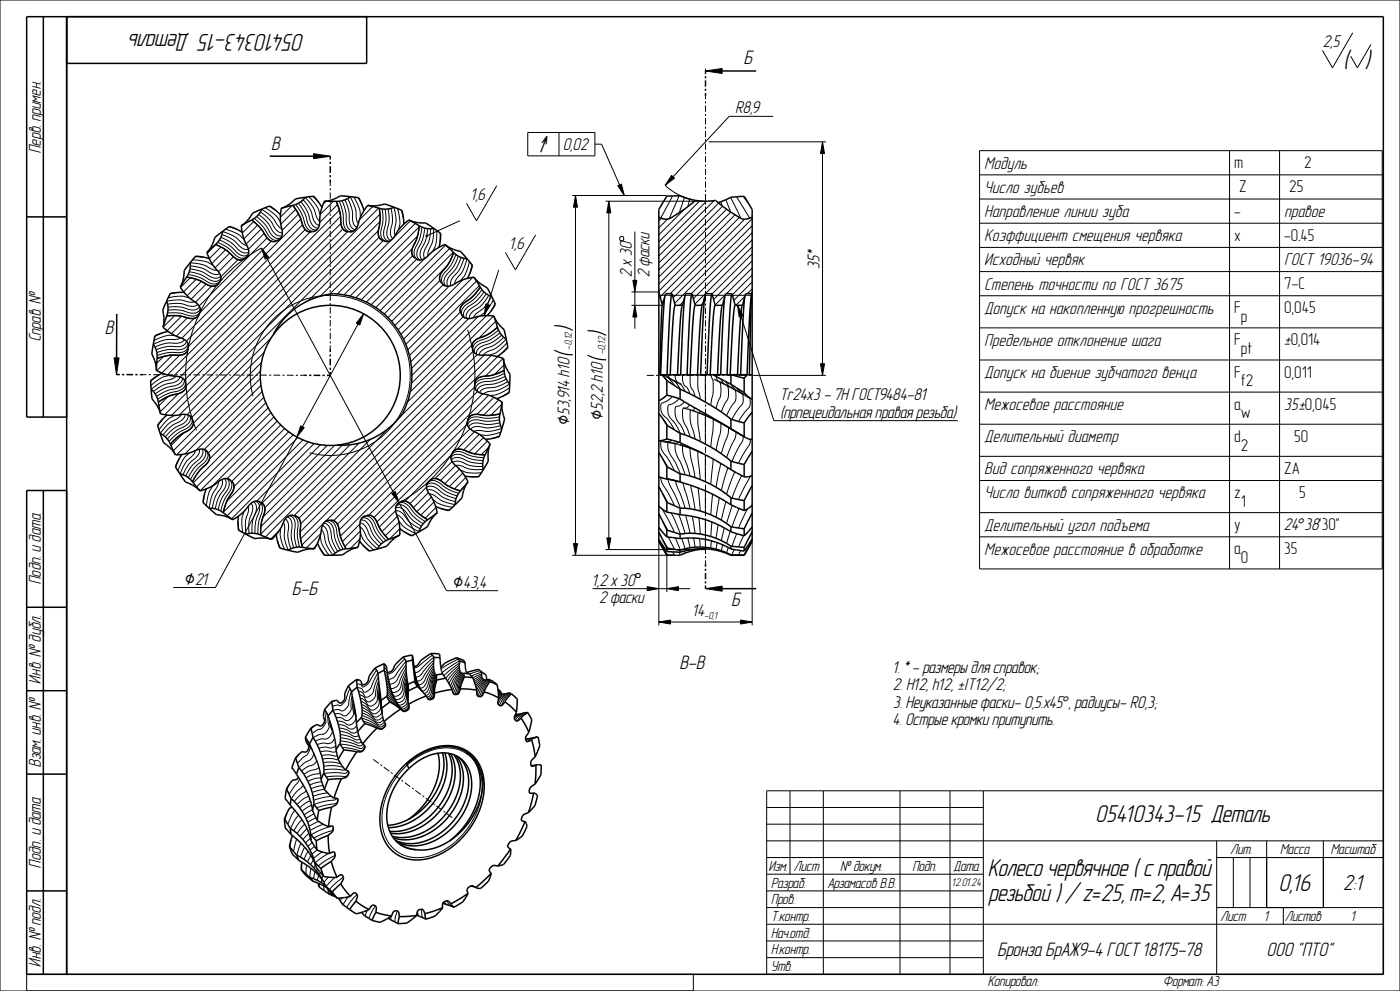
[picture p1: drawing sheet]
<svg xmlns="http://www.w3.org/2000/svg" width="420mm" height="297mm" viewBox="0 0 420 297" stroke-linecap="round" stroke-linejoin="round" font-family="sans-serif">
<defs><g id="words">
<text font-size="7.5" x="403.2" y="20.5">( )</text>
<g font-size="7.3">
<text x="91.1" y="10.1" transform="rotate(-180 91.1 10.1)">05410343-15 Деталь</text>
<text x="328.9" y="246.4">05410343-15 Деталь</text>
<text x="296.5" y="262.6">Колесо червячное ( с правой</text>
<text x="383.9" y="267">0,16</text>
<text x="296.8" y="270.1">резьбой ) / z=25, m=2, А=35</text>
</g>
<g font-size="7.2">
<text x="171.6" y="99.3" transform="rotate(-90 171.6 99.3)">)</text>
<text x="181.6" y="100.8" transform="rotate(-90 181.6 100.8)">)</text>
<text x="171.6" y="106.9" transform="rotate(-90 171.6 106.9)">(</text>
<text x="181.6" y="108.4" transform="rotate(-90 181.6 108.4)">(</text>
</g>
<text font-size="6.6" x="403.1" y="266.8">2:1</text>
<g font-size="5.9">
<text x="223.3" y="19.3">Б</text>
<text x="81.5" y="44.8">В</text>
<text x="31.6" y="100.1">В</text>
<text x="87.8" y="178.4">Б-Б</text>
<text x="219.5" y="181.7">Б</text>
<text x="204" y="200.4">В-В</text>
<text x="299.4" y="286.5">Бронза БрАЖ9-4 ГОСТ 18175-78</text>
<text x="380.1" y="286.5">ООО &quot;ПТО&quot;</text>
</g>
<g font-size="5.3">
<text x="160.1" y="45">↗</text>
<text x="295.3" y="50.5">Модуль</text>
<text x="295.3" y="57.8">Число зубьев</text>
<text x="295.3" y="65">Направление линии зуба</text>
<text x="385.3" y="65">правое</text>
<text x="295.3" y="72.3">Коэффициент смещения червяка</text>
<text x="295.3" y="79.5">Исходный червяк</text>
<text x="385.3" y="79.5">ГОСТ 19036-94</text>
<text x="295.3" y="86.8">Степень точности по ГОСТ 3675</text>
<text x="295.3" y="94">Допуск на накопленную прогрешность</text>
<text x="295.3" y="103.6">Предельное отклонение шага</text>
<text x="295.3" y="113.3">Допуск на биение зубчатого венца</text>
<text x="180.9" y="126" transform="rotate(-90 180.9 126)">⌀52,2 h10</text>
<text x="295.3" y="122.9">Межосевое расстояние</text>
<text x="170.9" y="127.5" transform="rotate(-90 170.9 127.5)">⌀53,914 h10</text>
<text x="295.3" y="132.5">Делительный диаметр</text>
<text x="295.3" y="142.1">Вид сопряженного червяка</text>
<text x="295.3" y="149.4">Число витков сопряженного червяка</text>
<text x="295.3" y="159">Делительный угол подъема</text>
<text x="295.3" y="166.3">Межосевое расстояние в обработке</text>
<text x="55.5" y="175.2">⌀21</text>
<text x="136" y="176.2">⌀43,4</text>
</g>
<g font-size="5.1">
<text x="396.9" y="14.2">2,5</text>
<text x="220.7" y="34">R8,9</text>
<text x="12.3" y="45.9" transform="rotate(-90 12.3 45.9)">Перв. примен.</text>
<text x="169" y="45">0,02</text>
<text x="370.3" y="50.4">m</text>
<text x="391.3" y="50.4">2</text>
<text x="371.8" y="57.7">Z</text>
<text x="386.8" y="57.7">25</text>
<text x="141.3" y="60">1,6</text>
<text x="370.3" y="64.9">-</text>
<text x="153" y="74.8">1,6</text>
<text x="370.3" y="72.1">x</text>
<text x="385.3" y="72.1">-0.45</text>
<text x="189.6" y="83" transform="rotate(-90 189.6 83)">2 х 30</text>
<text x="194.8" y="83" transform="rotate(-90 194.8 83)">2 фаски</text>
<text x="245.9" y="80.7" transform="rotate(-90 245.9 80.7)">35*</text>
<text x="385.3" y="86.6">7-С</text>
<text x="370.3" y="93.9">F</text>
<text x="385.3" y="93.9">0,045</text>
<text x="372.3" y="96.5">р</text>
<text x="12.3" y="102.3" transform="rotate(-90 12.3 102.3)">Справ. №</text>
<text x="370.3" y="103.5">F</text>
<text x="372.3" y="106.1">рt</text>
<text x="385.3" y="103.5">±0,014</text>
<text x="370.3" y="113.1">F</text>
<text x="385.3" y="113.1">0,011</text>
<text x="234.2" y="119.9">Tr24x3 - 7H ГОСТ9484-81</text>
<text x="372.3" y="115.8">f2</text>
<text x="234.2" y="125.2">(прпецеидальная правая резьба)</text>
<text x="370.3" y="122.8">a</text>
<text x="372.3" y="125.4">w</text>
<text x="385.3" y="122.8">35±0,045</text>
<text x="370.3" y="132.4">d</text>
<text x="372.3" y="135">2</text>
<text x="388.3" y="132.4">50</text>
<text x="385.3" y="142">ZA</text>
<text x="370.3" y="149.3">z</text>
<text x="389.8" y="149.3">5</text>
<text x="372.3" y="151.9">1</text>
<text x="370.3" y="158.9">y</text>
<text x="385.3" y="158.9">24°38'30&quot;</text>
<text x="370.3" y="166.1">a</text>
<text x="385.3" y="166.1">35</text>
<text x="372.3" y="168.8">0</text>
<text x="12.3" y="175" transform="rotate(-90 12.3 175)">Подп. и дата</text>
<text x="177.8" y="175.5">1,2 х 30</text>
<text x="179.9" y="180.8">2 фаски</text>
<text x="207.9" y="184.7">14</text>
<text x="267.9" y="201.7">1. * - размеры для справок;</text>
<text x="12.3" y="204.9" transform="rotate(-90 12.3 204.9)">Инв. № дубл.</text>
<text x="267.9" y="206.9">2. H12, h12, ±IT12/2;</text>
<text x="267.9" y="212.2">3. Неуказанные фаски- 0,5.х45°, радиусы- R0,3;</text>
<text x="267.9" y="217.4">4. Острые кромки притупить.</text>
<text x="12.3" y="229.8" transform="rotate(-90 12.3 229.8)">Взам. инв. №</text>
<text x="12.3" y="260" transform="rotate(-90 12.3 260)">Подп. и дата</text>
<text x="12.3" y="289.9" transform="rotate(-90 12.3 289.9)">Инв. № подл.</text>
</g>
<g font-size="4.4">
<text x="369.2" y="256">Лит.</text>
<text x="384.1" y="256">Масса</text>
<text x="399.3" y="256">Масштаб</text>
<text x="230.6" y="261">Изм.</text>
<text x="238.2" y="261">Лист</text>
<text x="252.2" y="261">№ докум.</text>
<text x="273.9" y="261">Подп.</text>
<text x="286.3" y="261">Дата</text>
<text x="231.4" y="266">Pазраб.</text>
<text x="248.4" y="266">Арзамасов В.В.</text>
<text x="231.4" y="271">Пров.</text>
<text x="231.4" y="276">Т.контр.</text>
<text x="231.4" y="281">Нач.отд.</text>
<text x="366.2" y="276">Лист</text>
<text x="379.4" y="276">1</text>
<text x="385.6" y="276">Листов</text>
<text x="405.4" y="276">1</text>
<text x="231.4" y="286">Н.контр.</text>
<text x="231.4" y="291">Утв.</text>
<text x="296.5" y="295.5">Копировал:</text>
<text x="349" y="295.5">Формат: А3</text>
</g>
<text font-size="3.4" x="285.7" y="265.7">12.01.24</text>
<g font-size="3.1">
<text x="171.6" y="104.7" transform="rotate(-90 171.6 104.7)">-0,12</text>
<text x="181.6" y="106.2" transform="rotate(-90 181.6 106.2)">-0,12</text>
<text x="211.4" y="185.4">-0,1</text>
</g>
</g></defs>
<g fill="#000">
<path d="M211.6 21.3l5-.8v1.5zM94.1 46.1l5 .7-5 .8zM172.6 58.6l.6 3.5h-1.2zM185.3 55.6l1.1-.5 .9 3.5zM201.5 52.6l.9 .8-2.9 2.1zM246.8 42.5l.6 3.5h-1.2zM78.4 74.3l2.2 2.8-1 .6zM127.8 70.6l.4-.1v.4l-.4-.1zM182.6 60.3l.6 3.5h-1.2zM109.1 94l-1.2 3.4-1-.6zM145.7 91.1l1.2 .3-1.6 3.2zM190.5 91.5l.6 3.5h-1.2z"/>
<path d="M189.9 84h1.2l-.6 3.5zM221.3 91.5l1.6 3.2-1.2 .3zM34.2 107.3h1.5l-.8 5zM246.2 109h1.2l-.6 3.5zM90.2 127.6l1.1 .6-2.2 2.8zM117.5 147.9l1.1-.6 1.1 3.4zM172 162.9h1.2l-.6 3.5zM182 161.2h1.2l-.6 3.5zM194.1 175.8l3.5 .6-3.5 .6zM200 176.4l3.5-.6v1.2zM211.6 176.4l5-.7v1.5zM197.6 186.4l3.5-.6v1.2z"/>
<path d="M222.1 185.8l3.5 .6-3.5 .6z"/>
</g>
<g fill="none" stroke="#000" stroke-width=".3">
<path d="M0 0h420v297h-420zM405.8 9.8l-6.1 10.5-3-5.2M411.3 13.3l-4.1 7-2-3.5M158.3 39.7h20.2v7h-20.2zM167.7 39.7v7M211.6 21.3l5-.8v1.5zM211.6 20.6v.7M211.6 28.8v.9M211.6 30.4v.6M211.6 31.6v1.9M211.6 34.2v.6M211.6 35.4v1.9"/>
<path d="M211.6 38v.6M211.6 39.2v1.9M232 34.9h-13.3l-16.8 18.1M90.9 59.9l2.2 3 1.3 3.6 .6 .7 .8 .4M91.5 59.2l2.4 3 1.2 3 .8 1.1M92.7 59l2.4 2.9 1 2.4 3.9-4M93.9 58.8l1.9 2.1M94.1 46.1l5 .7-5 .8zM99.1 54.8v1M99.1 56.4v.6M99.1 57.7v1.9M103.5 59.9l1.2 3.4 .3 4 .6 1.1 1 .4"/>
<path d="M104.3 59.5l1.3 3.5 .4 3.8 .4 .8 .7 .5M105 59l1.6 3.5 .3 3.2 .6 1.3M106.2 59.1l1.6 3.3 .3 2.6M107.4 59.2l1.3 2.5M149 55.7l-6 10.5-3.1-5.3M171.6 58.6h28.3M172.6 58.6l.6 3.5h-1.2zM178.5 43.2h2l5.4 12.2M185.3 55.6l1.1-.5 .9 3.5zM199.5 55.5a17.8 17.8 0 0 0 8 4.3M201.5 52.6l.9 .8-2.9 2.1zM201.8 58.7l-3.6 6.6"/>
<path d="M203.7 58.7l-3 6.9M205.3 59.2l-1.5 4.5M206.9 59.7l-.6 2.2M211.6 41.7v.7M211.6 43v1.9M211.6 45.5v.7M211.6 46.8v1.9M211.6 49.3v.6M211.6 50.6v1.9M211.6 53.1v.6M211.6 54.4v1.9M211.6 56.9v.6"/>
<path d="M211.6 58.1v1.9M212.5 42.5h35.3M217.7 59.9l1.5 3.6M219.2 59.2l3.1 6.2M220.9 59l4 6.4M222.9 58.8l1.6 2.1M246.8 42.5l.6 3.5h-1.2zM246.8 46v63M293.9 45.2h120.8v125.3h-120.8zM293.9 52.4h120.8M293.9 59.7h120.8M368.9 45.2v125.3"/>
<path d="M383.9 45.2v125.3M57.1 78.8l3.8 .5 2.9 1.5 1.4 .2M57.1 79.7l3.6 .7 3.5 1.8 .9 .1 .8-.3M57.7 77.9l3.8 .4 2.3 1.1M58.6 76.9l2.7 .2M64.7 73.2l3.1 1.7 3.3 2.8 1.2 .2 1.1-.4M64.8 73.3l-2.6 2.6M65.3 72.6l3 1.7 2.4 2.2 1 .7 1.3 .2 1.3-.6M65.8 71.9l3.1 1.7 3.1 2.8 1.4 .3 1.1-.5M66.3 71.1l3 1.6 3.1 2.8 1.2 .3 1-.3M66.3 74l-3.5 3.5M66.8 69.4l3.5 1.5 2.5 2.1 1.3 .6"/>
<path d="M67.7 68.7l3.4 1.4 2.1 1.6M67.7 74.9l-4.1 4.1M68.7 68l2.6 .8M68.9 75.8l-4.4 4.5M70 77l-4.5 4.5M71.4 77.8l-5.2 5.2M73 67.3l-.6 .6M75.5 65.9l2.6 2.4 2.5 3.5 1.1 .6 1.2-.2M76.1 66.4l-3.4 3.4M76.3 65.5l2.5 2.3 1.7 2.8 .9 .9 1.2 .5 1.3-.3M77 64.9l2.5 2.4 2.4 3.5 1.2 .6 1.2-.1M77.3 67.5l-4.1 4.1"/>
<path d="M77.6 64.3l2.6 2.4 2.3 3.3 1 .7 1.1-.1M78.1 63.5l2.8 2.4 2.2 3.2 .8 .5 .8 .2M78.4 68.6l-4.6 4.5M78.4 74.3l2.2 2.8-1 .6zM78.4 74.3a43.4 43.4 0 0 0-19.5 54.7M78.5 62.7l3.1 2.3 1.8 2.7 1.1 .9M79.3 70l-4.8 4.7-.5 .1-1.5-.5-2.9-2.6-3-1.4M79.5 62.3l3.1 2.1 1.5 2.1M80.1 77.4l38 70.2M80.1 71.3l-20.4 20.4M80.7 61.8l2.3 1.5M81.4 72.3l-21.4 21.4"/>
<path d="M84.6 62.3l-.3 .3M87.6 61.6l-3.5 3.5M87.8 61.5l2 3 1.5 4 .9 .8 1.2 .2M88.7 61.3l1.9 2.9 1 3.1 .5 1 1.1 .9h1.3M88.7 62.7l-4.5 4.5M89.5 60.9l1.9 2.9 1.4 4 1 .9 1.3 .2M89.6 64.1l-5 4.9M90.2 65.7l-35.7 35.7M90.3 60.4l1.9 3 1.4 3.8 .8 .9 1.1 .2M90.8 67.4l-34.9 34.8M91.6 68.8l-35.1 35M93.1 69.5l-42.9 42.9"/>
<path d="M97.8 60.3l-.9 .9M99.1 60.2v.7M99.1 61.5v1.9M99.1 64v.7M99.1 65.3v1.9M99.1 67.9v.6M99.1 69.1v2M99.1 71.7v.6M99.1 73v1.9M99.1 75.5v.7M99.1 76.8v1.9M99.1 79.3v.7"/>
<path d="M100.9 60.3l1.1 3.4 .5 4.2 .7 1.1 1.1 .4-54.9 54.9M101.3 61.3l-5.4 5.4M101.8 60.3l1 3.3 .2 3.2 .3 1.2 .8 1.1 1.3 .4M101.8 63l-49.7 49.7M102.2 64.9l-48.2 48.1M102.3 67l-46.9 46.9M102.6 60.2l1.1 3.2 .4 4.3 .7 1.1 1.2 .5M102.9 68.6l-47.1 47.1M111.8 61.9l-4 4M113.5 69.1l-21 21M113.6 62.4l-62.2 62.1M113.7 71.1l-17.6 17.7"/>
<path d="M113.8 62.4l.3 3.6-.6 4.2 .4 1.1 1 .8M114 64.2l-60.2 60.1M114 66.4l-57.9 57.9M114.6 62.6l.3 3.5-.6 3.1v1.3l.5 1.2 1.1 .7M115 72.1l-16.1 16.1M115.5 62.7l.3 3.4-.7 4.2 .4 1.3 1.1 .7M116.4 62.6l.3 3.6-.6 4 .3 1.2 .8 .7M117.3 62.4l.5 3.7-.7 3.8 .2 1 .5 .6M117.4 71.9l-16.2 16.2M118.2 62.1l.6 3.8-.5 3.2 .3 1.4M119.2 62.5l.8 3.7-.3 2.6M120.4 63l.7 2.7"/>
<path d="M123.1 66.2l-5 5M123.7 74.5l-15.3 15.3M123.8 76.6l-13.9 13.9M124.6 67l-21.4 21.4M125 77.7l-13.6 13.6M125.3 70.7l-18.6 18.5M125.7 68l-20.7 20.7M125.8 67.7l-.6 3.5-1.6 3.9 .1 1.2 .7 1M126.6 68.1l-.7 3.4-1.3 2.9-.4 1.1 .2 1.4 1 1M127.4 68.3l-.6 3.4-1.7 3.9 .1 1.4 .8 1M127.8 70.6l.4-.1v.4l-.4-.1zM128.3 68.5l-.6 3.4-1.6 3.8v1.3l.6 .8"/>
<path d="M129.2 68.6l-.5 3.6-1.6 3.6v.9l.3 .8-14.7 14.7M130.1 68.5l-.3 3.8-1.3 3-.1 1.4M131 69.1l-.2 3.7-.9 2.5M132 69.8v2.8M133.7 73.4l-19.7 19.7M134.1 79.8l-16.6 16.5M134.9 74.5l-19.7 19.6M136 75.6l-19.6 19.6M136.1 75.7l-1.5 3.2-2.5 3.5-.2 1.2 .5 1.1M136.8 76.3l-1.5 3.1-2.1 2.5-.6 1.1-.1 1.3 .7 1.2M137.5 76.8l-1.4 3.1-2.7 3.3-.2 1.4 .5 1.1M137.9 66.2l-9.6 4.4"/>
<path d="M138.3 77.2l-1.4 3.1-2.5 3.3-.3 1.2 .3 1M139.2 77.4l-1.4 3.4-2.4 3.1-.3 .9 .2 .8M140.1 77.6l-1.3 3.6-2 2.6-.4 1.3M140.8 78.4l-1.1 3.6-1.5 2.1M141.6 79.4l-.7 2.7M160.7 70.4l-6.1 10.5-3-5.2M172.6 62.1v100.8M181.6 60.3h30M182.6 60.3l.6 3.5h-1.2zM182.6 63.8v97.4M185.9 71.2l.3-.3h.6l.3 .3v.7l-.3 .3h-.6l-.3-.3zM190.5 69.4v14.6"/>
<path d="M198.4 65.4l-.8 .8M200.2 65.7l-2.6 2.6M205.4 62.6l-7.8 7.8M208.5 60v.2M209.9 60.2l-12.3 12.3M211.6 60.7v.6M211.6 61.9v1.9M211.6 64.5v.6M211.6 65.7v1.9M211.6 68.2v.7M211.6 69.5v1.9M211.6 72v.7"/>
<path d="M211.6 73.3v1.9M211.6 75.8v.6M211.6 77.1v1.9M211.6 79.6v.6M211.9 60.3l-14.3 14.3M214.2 60.1l-16.6 16.6M215.6 60.9l-18 17.9M216.3 60.4l.3 1.3M216.8 61.8l-19.2 19.1M218 62.7l-20.4 20.3M219.2 63.6l-21.6 21.5M220.5 64.4l-22.9 22.8"/>
<path d="M221.8 65.2l-23.8 23.8M223.4 65.7l-22.3 22.3M225.6 65.6l-23.7 23.7M225.6 67.7l-23.2 23.2M225.6 69.8l-18.2 18.2M225.6 71.9l-17.6 17.6M225.6 74l-17.1 17.2M225.6 76.1l-12 12M225.6 78.2l-11.5 11.6M293.9 66.9h120.8M293.9 74.1h120.8M49 99.7l-2.6 1.1"/>
<path d="M50 90.3l3.8-.4 3.2 .7 1.4-.2M50.1 94.7l-.1 .1M50.3 91.2l3.6-.2 3.8 .8 1-.1 .6-.5M52.4 94.6l-3.5 3.5M53.7 87.6l-2.7 .5M54.4 94.8l-4.3 4.3M56 83l3.4 .9 3.9 1.8h1.2l1-.7M56.2 95.3l-4.8 4.7M56.4 82.3l3.4 .8 2.8 1.6 1.2 .4 1.3-.1 1.1-.9M56.7 89.2l-2.5-.4-3.8 .4M56.8 81.5l3.3 .8 3.8 1.9h1.4l1-.7M57 80.6l3.4 .8 3.6 1.9h1.3l.9-.5"/>
<path d="M57.1 83.2l-3 3M58.3 95.4l-5.4 5.4M58.8 83.7l-3.7 3.7M59.7 94.2l-.8 .9-1.2 .4-4.1-.9-3.6 .1M59.9 91.9l-.8 .7-1.2 .3-3.9-.9-3.6 .1M60.1 92.5l-.8 1-1.3 .4-4.2-1-3.4 .1M60.1 93.2l-.8 1.1-1.2 .4-1.2-.1-3.2-.8h-3.4M60.4 84.3l-4.3 4.3M61.8 85.1l-4.5 4.6M63.5 85.8l-4.9 4.8M99.1 80.6v1.9M99.1 83.2v.6"/>
<path d="M99.1 84.4v1.9M99.1 87v.6M99.1 88.3v1.9M99.1 90.8v.6M99.1 92.1v1.9M99.1 94.6v.7M99.1 95.9v1.9M99.1 98.5v.6M99.1 99.7v1.9M107.4 97.1l-16.7 30.8M109.1 94l-1.2 3.4-1-.6zM132 84l-13.5 13.6"/>
<path d="M132.9 85.3l-13.5 13.6M134.7 85.8l-14.4 14.4M138.1 93.5l-14.9 14.9M138.9 83.8l-17.9 17.9M138.9 94.9l-15.4 15.5M140.3 98.8a43.4 43.4 0 0 1-20.6 51.9l14.3 26.3h15.4M140.6 95.5l-17 17M141.8 83.1l-20.1 20.1M142.9 84.2l-20.6 20.6M143.5 94.8l-20 20M143.8 85.6l-21 21M144.1 86.1l-2.3 2.7-3.2 2.7-.6 1.2 .3 1.2"/>
<path d="M144.6 86.8l-2.2 2.7-2.6 1.9-.9 .8-.4 1.3 .3 1.3M145.2 87.5l-2.2 2.6-3.4 2.6-.5 1.3 .2 1.2M145.7 91.1l1.2 .3-1.6 3.2zM145.9 88l-2.3 2.8-3.2 2.5-.5 1.1 .1 1M146 94.6l-22.9 22.9M146.6 88.5l-2.1 2.9-3.1 2.4-.5 .9-.1 .8M147.5 88.9l-2.1 3.2-2.6 2-.8 1.1M148 89.9l-2 3.1-2 1.7M148.1 94.7l-25.9 25.9M148.5 91l-1.3 2.4M148.7 96.3l-5.1 5.1M149.2 98l-.6 .7"/>
<path d="M149.2 98.1l-2.8 2.1-3.9 1.8-.7 1-.1 1.2M149.5 98.9l-2.7 2.1-3.1 1.2-1 .6-.8 1.1 .1 1.4M149.6 80.9l-3.3 10.4M150 99.7l-2.8 2.1-3.9 1.6-.9 1.1v1.2M189.5 91.5h9.2M189.5 87.5h8.1M189.9 84h1.2l-.6 3.5zM190.5 91.5l.6 3.5h-1.2zM190.5 87.5v4M190.5 95v3.5M197.6 88.5h28M199.2 89.9l-.7 .7"/>
<path d="M205.1 90.4l-1.2 1.1M210.9 90.8l-.7 .7M211.6 80.9v1.9M211.6 83.4v.6M211.6 84.6v1.9M211.6 87.2v.6M211.6 88.4v1.9M211.6 91v.6M211.6 92.2v1.9M211.6 94.7v.7M211.6 96v1.9M211.6 98.5v.7"/>
<path d="M211.6 99.8v1.9M216.8 91.2l-.3 .3M217.6 88.4l-3.1 3M221.3 91.5l1.6 3.2-1.2 .3zM222.3 94.8l9.9 31.3h55.1M223.5 88.8l-2.7 2.7M225.6 80.3l-7.7 7.7M225.6 82.4l-5.9 5.9M225.6 84.5l-5.5 5.5M225.6 86.6l-1.3 1.4M293.9 81.4h120.8M293.9 88.6h120.8"/>
<path d="M293.9 98.3h120.8M34.2 107.3h1.5l-.8 5zM42.9 112.3h1.1M44.6 112.3h.7M46 112.3h2M47.3 112.6l-2.1 1.7M48.6 112.3h.7M49.1 106.8l-2.1 2.1M50 112.3h2M50.4 118.9l-2.7 2.7M50.7 112.5l-2.4 .8-3.1 2.3M51.7 106.4l-4.7 4.7"/>
<path d="M52.3 100.5l-2.6 .2-3.5 1.4M52.6 112.3h.7M52.8 112.8l-1.2 .7-3.1 1-3.1 2.2M53.5 118l-5.5 5.5M53.9 106.5l-5.3 5.3M54 112.3h2M54 113l-.4 .7-.7 .6-3.7 1-3.2 2M54.2 101.2l-1.3 .5-3.3 .1-3.6 1.4M54.8 113.3l-.3 1-1 .9-4 1.1-2.9 1.7M55.3 113.8l-.2 1.2-1 1-4.1 1.1-3 1.7M55.3 101.8l-.5 .6-.9 .3-3.9 .2-3.5 1.1M55.6 114.3l-.1 1.4-.9 1-1.1 .5-3.2 .8-3 1.7"/>
<path d="M55.8 115.4l-.3 1.2-.9 .9-4 1.3-3.1 1.7M56 102.3l-.6 .9-1.1 .6h-4l-3.5 1M56.3 102.9l-.5 1.1-1.2 .7-4.2 .1-3.4 .9M56.4 104.6l-.5 1.1-1.1 .6-4.2 .2-3.5 .9M56.5 103.4l-.5 1.3-1.1 .8-1.2 .2h-3.2l-3.4 .9M56.7 112.3h.6M58 112.3l2 .1M60.7 112.4h.6M62 112.4h2M64.7 112.4h.6M66 112.4h2M68.7 112.4h.7"/>
<path d="M70 112.4h2M72.7 112.4h.7M74 112.4h2M75.9 118.7a24 24 0 0 1 21.1-30.1 24 24 0 0 1 26 26 24 24 0 0 1-30.1 21.1M76.7 112.4h.7M78 112.4h2M78.1 111.2l-25.1 25.1M78.1 113.4l-22.6 22.7M78.3 115.5l-19.5 19.4M78.4 108.6l-26.4 26.5M78.7 117.3l-17.4 17.4M79.1 119.1l-16.7 16.7"/>
<path d="M79.3 105.6l-21.3 21.3M80.7 112.4h.7M81.3 101.3l-23.8 23.8M82.1 112.4h2M84.7 112.4l.7 .1M86.1 112.5h2M88.7 112.5h.7M90.1 112.5h1M99.1 102.3v.6M99.1 103.6v.9M141.6 103.4l-22 22M142 105.3l-51.8 51.7"/>
<path d="M142.4 116l-41.2 41.1M143.2 106.2l-53.2 53.2M143.3 117.3l-41.5 41.5M144.8 118l-42.7 42.7M145.2 106.4l-55 55.1M146.6 118.4l-36 36M147.4 106.5l-49.8 49.8M148.2 119.1l-5.1 5.1M149.2 106.9l-49.1 49.1M149.6 119.9l-4.5 4.5M150.5 100.4l-2.9 2.2-3.7 1.5-.8 1-.2 1M150.9 107.4l-5.3 5.3"/>
<path d="M151.1 101.1l-2.8 2.3-3.6 1.5-.7 .7-.3 .8M151.2 109.4l-2.8 2.8M151.3 111l-3.3 1.4-4.2 .7-1 .8-.4 1.1M151.3 111.9l-3.2 1.3-3.2 .4-1.1 .3-1.1 .9-.3 1.4M151.5 112.8l-3.1 1.3-4.2 .6-1.1 .8-.4 1.2M151.8 101.6l-2.8 2.6-3 1.3-1 1M151.9 113.6l-3.3 1.4-4 .6-1 .7-.5 .9M152.1 102.7l-2.7 2.6-2.4 1.2M152.3 104l-1.9 2M152.3 114.4l-3.4 1.6-3.8 .5-.8 .5-.4 .7M152.8 117.5l-2.4 1.4M152.9 116.2l-3.3 1.8-2.6 .6"/>
<path d="M152.9 115.1l-3.3 1.8-3.3 .5-1.3 .7M194.1 112.5h2.1M196.8 112.5h.6M198 112.5h2.2M198.8 112.6l1.6 1.7M198.9 112.3h.1M200 112.9l2.4 2.7M200.4 112.3l.4 .9 .7 .6M200.8 112.5h.6M201.8 118.9l-1.6 1.2-1.8 .8-.1 1.8 .4 1.3 1.8 2 1.9 2.8M202 112.5h2.1M202 114l.9 .9 1.2 1.8"/>
<path d="M202.5 112.3l.3 1.6 .7 .9M203.7 119.5l-1.5 1.3-1.6 .6-.3 1.7 .5 1.7 1.7 2.1 1.6 3M203.9 115l.7 .7 1 1.6M204.7 112.3l.3 2.7 1.2 1.3 .8 1.7M204.8 112.5h.6M206 112.5h2.1M207.1 112.3l.1 3.4 .8 1.5 .5 1.6M208.7 112.5h.7M209.4 112.3v4l.7 3.4M210 112.5h2.1M211.6 112.3v8.2M211.6 102.3v.6"/>
<path d="M211.6 103.6v1.9M211.6 106.1v.6M211.6 107.4v1.9M211.6 109.9v.6M211.6 111.2v1.8M211.6 113.7v.6M211.6 114.9v1.9M211.6 117.5v.6M211.6 118.7v1.9M212.7 112.5h.7M213.3 112.3l.6 1.7 .1 2.5-.8 5M214 112.5h2.1"/>
<path d="M214.8 112.8l.7 1.5M215.9 114.4l.4 1.5-.1 2.4-1.4 4.1M216.3 113.6l1 1.5M216.7 112.5h.6M217.7 114.4l1.4 1.7M218 112.5h2.1M218.2 115.6l.3 1.3-.1 2.3-2 4.3M219.2 115.1l1.7 1.9M220.5 116.8l.3 1.2-.2 2-1.5 2.4-1.1 2.2M220.7 112.5h.6M220.9 116.2l2.2 2.1M221.9 112.5h2.2"/>
<path d="M222.1 112.3l-.6 .6M222.8 118.1l.2 1.8-.2 1.1-1.8 2.2-1.4 2.5M222.9 117.5l1.6 1.4M224.7 112.5h.6M224.9 119.3l.2 1.6-.2 1-1.8 2.1-1.6 2.3M225.9 112.5h21.9M246.2 109h1.2l-.6 3.5zM293.9 107.9h120.8M293.9 117.5h120.8M49 125.4l-1.7 2.2M52.3 124.5l-2.2 1.4-2.4 2.9M53.8 137.5l-1.1 2.5"/>
<path d="M54.3 124.3l-.9 1-2.8 1.7-2.5 2.9M55.1 129.7l-3.8 3.8M55.5 124.2l-.2 .8-.5 .7-3.4 2-2.5 2.7M56.4 124.3l-.1 1.1-.7 1-3.5 2-2.5 2.5M56.7 135.8l-1.7 1.9-1.6 3.4M57 124.6l.1 1.3-.7 1.2-3.7 2.1-2.5 2.4M57.4 125.1l.2 1.3-.6 1.2-.9 .8-2.9 1.5-2.5 2.4M57.9 126.1v1.2l-.6 1.1-3.6 2.2-2.6 2.5M58.6 135l-.6 1.3-2.3 2.3-1.7 3.4M59.8 134.6v.9l-.3 .8-2.8 2.8-1.8 3.2M60.7 134.6l.2 1-.4 1.2-2.9 2.8-1.9 3.1M61.3 134.7l.4 1.2-.4 1.3-3 3-1.8 2.9"/>
<path d="M61.9 135l.5 1.3-.3 1.3-.7 1-2.4 2.2-1.9 2.9M62.5 135.9l.4 1.2-.4 1.2-2.9 3-1.9 3.1M79.8 120.7l-17 16.9M80.5 122.2l-22.5 22.5M81.3 123.6l-22.3 22.3M82.2 125l-22.2 22.1M83.2 126.2l-19.5 19.5M84.2 127.3l-16 16.1M85.4 128.4l-15.9 15.9 .6 1v1.3l-2.1 3.7-1 3.4M86.6 129.4l-16.4 16.4M88 130.3l-19.9 19.9M89.1 131l-24.5 45.1h-12.6"/>
<path d="M89.4 131.1l-22.4 22.4M90.2 127.6l1.1 .6-2.2 2.8zM90.9 131.8l-22.7 22.8M92.5 132.4l-23 23.1M94.2 132.9l-17.2 17.2M96.1 133.3l-17.5 17.5M98.2 133.5l-18.8 18.7M100.4 133.4l-21.5 21.6M102.6 133.4l-24.3 24.4M105 133.3l-26.8 26.8M107.7 132.8l-28.1 28.1M111.1 131.7l-22.9 22.8"/>
<path d="M117 128l-27.3 27.3M135.3 137.2l.9-.9 1.3-.2 4 1.5 3.4 .4M135.3 136.6l.9-1 1.3-.3 1.2 .2 3 1.2 3.5 .5M135.4 136.3l-13.9 13.9M135.4 137.9l.8-.7 1.3-.1 3.9 1.5 3.4 .3M135.6 138.3l-5.1 5.1M135.8 138.6l.8-.3 .9-.1 3.7 1.4 3.6 .2M135.8 135.6l.9-.8 1.3-.2 4 1.3 3.5 .4M140.2 127.1l-28 28M141 128.5l-27.9 27.9M142.3 129.4l-5.2 5.2M143.8 130.2l-4.7 4.6"/>
<path d="M145.1 131.1l-4.4 4.4M146.2 132.2l-3.8 3.8M146.7 134l-2.3 2.3M149.8 130.7l-2.6 .8M149.8 125.8l-3.4 .5-4.2-.5-1.3 .6-.6 1M149.9 124.9l-3.5 .5-3.2-.4h-1.2l-1.2 .6-.6 1.2M149.9 126.7l-3.5 .5-4-.4-1.2 .4-.6 .8M150 124l-3.5 .5-4.3-.3-1.1 .5-.7 1M150 123.9l-.1 .1M150.2 127.6l-3.6 .6-3.9-.3-.9 .2-.6 .6M150.2 129.5l-3.6 .9-2.6-.1M150.5 121.2l-3.2 3.3"/>
<path d="M150.5 128.4l-3.7 .9-3.2-.3-1.4 .3M198.5 132.3l-.3 .6 .3 1.9 2.1 3 1.8 3.3M198.8 125.4l1.6 2.2M198.8 137.5l1.6 2.5M200.5 132.6l-.1 1.4 .2 1.3 2 3.2 1.5 3.5M201.8 132l-1.4 .3h-1.4M202.6 133v1.6l.3 1.4 1.5 3.1 1.2 3.2M203.7 132.6l-1 .2h-1.1M204.8 133.5l.2 3 2 6.2M205.2 122.3l-.3 .1-.1 .7 .1 2.5 2.1 5.3M205.3 120.4l-1.2 1.1-1.3 .4-.3 1.2 .4 2.4 1.5 2.3 1.2 2.6M205.3 133.3h-1.3"/>
<path d="M206.2 134h.7M206.9 121.3l-.8 .9-.8 .1M207 134.3l.2 2.8 1.3 6M207.2 122.9l-.2 1 .2 2.6 1.3 5.1M208.2 134.7l.3 .1M208.5 122.3l-.5 .6-.4 .1M209.3 135.2l.8 8.5M209.4 123.6v3.7l.7 5M210 135.5h.1M210.1 123.1l-.4 .6M211.6 136.3v8.1M211.6 136.3h.1"/>
<path d="M211.6 124.5v8.6M211.6 124.5h.1M211.6 124v.5M211.6 121.2v.7M211.6 122.5v1.9M211.6 125v.7M211.6 126.3v1.9M211.6 128.8v.7M211.6 130.1v1.9M211.6 132.6v.6M211.6 133.9v1.9M211.6 136.4v.6"/>
<path d="M211.6 137.7v1.8M213.2 124.9l.3 .5M213.9 125.6v3.2l-.7 5.2M214 137.6l-.8 7.6M214.8 125.8l.3 .4M216.2 138.9l-1.4 7.1M216.3 126.8l-.2 2.8-1.3 5.3M216.3 126.7l.5 .4M217.7 127.6l.6 .4M218.5 128.1l-.2 2.3-1.9 5.6M219.2 128.4l.7 .6M220.8 129.5l-.3 1.8-1.3 2.7-1.2 3.1"/>
<path d="M220.9 129.5l.7 .5M222.9 130.7l.5 .3M223 130.7l-.3 1.6-1.7 2.8-1.4 3.2M225.1 131.7l-.2 1.5-3.4 5.6M293.9 127.1h120.8M293.9 136.8h120.8M61.4 148l-.4 2.7M63.8 145.6l-1.2 2.3-.7 3.7M65.5 144.4l-.3 1.3-1.6 2.8-.8 3.8M66.5 143.7l.3 .8-.2 .9-2 3.4-.9 3.5M67.4 143.4l.4 1-.1 1.2-2.1 3.6-1 3.3M68 143.4l.7 1.1v1.3l-2.2 3.7-1.1 3.3"/>
<path d="M68.6 143.6l.9 1.1v1.3l-.5 1.1-1.7 2.8-1.1 3.3M71.4 156.2l.3 2.8M73.2 153.3l-.6 2.6 .2 3.7M74.5 151.7v1.4l-.8 3.1 .1 3.9M75.3 150.8l.4 .7 .1 1-1.1 3.7v3.7M76 150.4l.7 .7 .2 1.3-1.2 4-.1 3.4M76.7 150.2l.9 .8 .3 1.4-1.2 4-.2 3.5M77.3 150.2l1.1 .8 .3 1.3-.1 1.2-1 3.1-.2 3.5M78.3 150.6l.9 .9 .3 1.2-1.1 4.1-.2 3.6M83.8 158.9l-2.6 2.7M84.1 158.5l.1 2.6 1.1 3.5M85 156.6l.4 1.3-.1 3.3 1.2 3.7"/>
<path d="M85.6 155.5l.6 .6 .3 .9-.1 3.8 .9 3.7M86.2 154.9l.8 .6 .5 1.1-.1 4.1 .7 3.5M86.8 154.5l1.1 .6 .6 1.3-.2 4.2 .7 3.4M87.4 154.4l1.2 .6 .7 1.1 .1 1.2-.2 3.3 .7 3.4M88.5 154.6l1 .6 .6 1.1v4.3l.7 3.4M96.2 159.9l-4.3 4.3M96.4 158.7l.7 1.2 .8 3.2 2 3.3M96.7 157.5l.7 .4 .6 .8 .8 3.7 1.8 3.4M97.6 156.3l1.2 .3 .9 1 .9 4.2 1.5 3.1M98.2 156l1.3 .2 .9 1 .5 1.1 .6 3.2 1.5 3.1M99.3 155.9l1.1 .3 .9 1 1 4.1 1.5 3.2M108 157.1l-5.3 5.2"/>
<path d="M108 157.9l1 1 1.5 2.9 2.7 2.7M108 156.7l.8 .2 .7 .7 1.8 3.5 2.5 2.6M108.1 159.2l-4.6 4.6M108.1 160l1.3 2.3 2.8 2.5M108.2 155.9l1 .1 1 .7 1.8 3.7 2.4 2.7M108.5 155.3h1.3l1.1 .8 1.9 3.7 2.2 2.7M109 154.9l1.4-.2 1.1 .8 .7 .9 1.4 3 2.2 2.6M110.1 154.5h1.2l1 .7 2 3.8 2.3 2.7M117.5 147.9l1.1-.6 1.1 3.4zM118.7 153l-4.9 5M118.7 152.2l1-.1 1.2 .5 2.6 3 2.9 2.1M118.7 153.1h.8l.9 .5 2.6 2.9 3 2"/>
<path d="M118.9 151.6l1.2-.3 1.3 .4 2.8 3.2 2.8 2M119 154.3l1.2 .7 2.2 2.4 3.3 1.9M119.2 154.8l-4.6 4.5M119.2 151.1l1.3-.5 1.3 .4 .9 .8 2.1 2.5 2.8 2M119.6 156.2l1.9 1.9 3.3 1.8M119.7 156.5l-4.1 4.1M119.9 158.5l-3.1 3.1M120.2 150.4l1.1-.2 1.2 .4 2.9 3.1 2.9 2.1M121.2 159.3l2.4 1.2M127.9 146l-4.9 5M128 146.1l.9-.4 1.3 .2 3.4 2.4 3.2 1.1M128 145.4l1.1-.6 1.3 .2 3.5 2.4 3.3 1.2"/>
<path d="M128.2 146.9l.8-.1 .9 .2 3.2 2.2 3.5 1.1M128.2 144.8l1.1-.7h1.4l1 .6 2.7 1.9 3.2 1.2M128.5 147.6l-4.5 4.6M128.8 148l1.3 .4 2.7 1.8 3.7 1M128.9 144l1.1-.6 1.2 .2 3.6 2.3 3.3 1.2M129.4 149l-4.4 4.4M129.9 149.8l2.2 1.3 3.6 .9M130.2 150.4l-4 4M130.8 152.1l-3.2 3.2M132.1 152.3l2.7 .6M137.8 140.6l-4.4 4.4M138.2 140.9l2.5 .8h3.7"/>
<path d="M138.8 141.8l-4 4M139.2 145.9l-1.2 1.2M139.7 143.1l-3.4 3.4M143.7 142.7l-2.7 .2M145 140.7l-3.9-.1-3-1.1h-1.4l-4.5 4.5M198.2 143.1l.4 1.6 2 3.3 1.8 3.6M198.7 152.6l3.7 7M198.8 148l1.6 2.7M198.8 156.2l1.6 2.8M200.4 143.6l.5 1.6 1.7 3.3 1.5 3.8M201.4 153.7l2.7 6.4M201.5 143.8l.3 .1"/>
<path d="M202.6 144.1l3 8.2M203.6 154.2l2 5.7M204.9 144.7l2.1 7.8M205.7 154.4l1.3 5.4M207.2 145.5l1.3 7.3M207.7 154.8l.8 5.1M209.5 146.2l.6 7M209.7 155.2l.4 4.9M211.6 147.1v6.6M211.6 155.7v6.6M211.6 140.2v.6M211.6 141.4v1.9"/>
<path d="M211.6 144v.6M211.6 145.2v1.9M211.6 147.8v.6M211.6 149v1.9M211.6 151.5v.7M211.6 152.8v1.9M211.6 155.3v.7M211.6 156.6v1.9M211.6 159.1v.6M213.6 156.4l-.4 4.4M213.8 148.1l-.6 6.2M215.4 157.3l-.6 4"/>
<path d="M215.8 149.2l-1 5.8M217.3 158.2l-.9 3.8M217.8 150.3l-1.4 5.6M218.3 140.2l-1.9 6.8M219.1 159.3l-1.1 3.6M219.7 151.5l-1.7 5.4M220.4 141.4l-2.4 6.7M221 159.9l-1.4 3.8M221.7 152.4l-2.1 5.5M222.5 142.5l-2.9 6.8M224.2 152.5l-2.7 5.7M225 142.8l-3.5 6.9"/>
<path d="M293.9 144h120.8M293.9 153.6h120.8M83.1 161.7l1 2.6M90.6 163.3l6.7-6.5 .9 .4 .7 .9 .9 4.1 1.5 3.1M94.9 163.5l-1 .9M95.9 164.1l1.6 2.3M96 160.7l.7 2.6 2 3.1M108 161.5l-2.9 2.9M108.8 163.3l2.1 1.8M171.6 166.4h28.4v11M172 162.9h1.2l-.6 3.5zM177.8 176.4h16.3"/>
<path d="M181.6 164.7h30M182 161.2h1.2l-.6 3.5zM190.7 172.2l.3-.3h.7l.3 .3v.6l-.3 .3h-.7l-.3-.3zM194.1 175.8l3.5 .6-3.5 .6zM197.6 176.4h2.4M197.6 162.3v25.1M198.8 164.1l1.6 2.3M198.8 161.7l1.6 2.6M200 176.4l3.5-.6v1.2zM200.5 161l1.9 3.6M201.8 165.4l.6 1M202.6 161.2l1.5 3.7"/>
<path d="M203.5 176.4h3.5M203.7 165.5l.4 .9M204.5 161.4l1.1 3.1M205.3 165.1l.3 .7M206.3 161.2l.7 3M206.9 164.8l.1 .5M208.1 161.3l.4 2.7M208.5 164.6v.3M209.9 161.4l.2 2.6M210.1 164.5v.1M211.6 161.7v2.3M211.6 176.4l5-.7v1.5z"/>
<path d="M211.6 162.9v.6M211.6 164.2v1.9M211.6 166.7v.6M211.6 167.9v1M213.4 162.1l-.2 2.1M215.1 162.6l-.3 2M216.8 163.3l-.4 1.8M218.5 164.1l-.5 1.6M220.2 164.7l-.6 1.6M222.2 165l-.7 1.3M223.1 160.5l-1.6 3.4M225.6 162.3v25.1"/>
<path d="M293.9 160.9h120.8M115.2 199.1l.6 .4M121.4 197.5l-3.4 3.8-1.2 .7h-.6M121.8 198.2l-3.4 4.6-1.2 .7h-.7M121.8 199.2l-2.9 4.9-1.3 .9-.8-.1M123.7 196.4l.2 .7M123.7 197.2l.3 .9M123.7 197.9l.4 1.2M123.9 198.8l.3 1.3M124 199.7l.4 1.3M129.7 196.4l-4.3 3.4-1.2 .4M130.1 199.5l-1.7 2.3-1.3 2.6-.7 .6-.9 .3"/>
<path d="M130.1 198.7l-1.9 2.3-1.6 2.4-.7 .6-.8 .2M130.1 197.8l-2.1 2.2-1.8 2.3-.7 .5-.8 .2M130.2 197l-4.5 4.1-1.3 .5M137.4 197.6l-5.1 2.8M137.8 199.4l-2.4 2-1.7 1.9M137.8 198.7l-2.4 1.8-2.3 2M137.9 198l-5.3 3.6M197.6 186.4l3.5-.6v1.2zM201.1 186.4h21M222.1 185.8l3.5 .6-3.5 .6zM94.4 217.5l-1.1 .9M97.9 213.4l-.1 3-.7 1.3-.7 .7-1.1 .3-1.7 1.1"/>
<path d="M98.4 214.4v1.9l.4 1.5-.7 1.3-.8 .8-1.5 .2-1.8 1M98.8 215.6l.3 1.9 .6 1.6-.4 1.1-1.2 1.2h-1.7l-1.8 .7M99.2 216.9l.6 2.2M99.5 218.1l.2 .6M100.5 210l-1 .4M101.5 217.1l1.8 .4 2 1 .9-.2 .8-.8M101.7 218.2l2.1 .4 2 1.1 .8-.1 .7-.5M101.9 219.2l2.3 .4 2.1 1.1h.7l.6-.3M104.9 206.3l-1.2 3.5-.9 1.2-.7 .5-.9-.2-1.5 .4M105.4 207.2l-.8 4.1-1 1.2-.9 .6-1.2-.5-1.6 .3M105.7 208.4l-.4 2.2 .1 2-.7 1.1-.7 .6-.6 .3-1.4-.7-1.6 .1M105.9 209.7l-.1 2.1 .3 2-.6 1.2-.7 .7-.8 .3-1.6-.9-1.6-.1"/>
<path d="M106.1 210.8l.1 2.2 .6 2.1-.6 1.3-.7 .7-.8 .2-1.8-1-1.7-.2M106.3 211.9l.4 2.5M106.5 212.9l.1 .8M106.6 213.7v.1M106.6 213.8l.1 .3M107 203.8h.8M107.1 205l1.4 .4M108.5 215.2l2.6 1 2.9 1.7 .7-.2 .9-.9M108.6 212l1.7 1 1.5 1.5 .7 .4 1-.2 .7-.6 .4-.7M108.6 214.4l2.5 1.1 2.6 1.8 .8-.1 .8-.8M108.6 212.8l2 1.1 2.3 1.9 .9-.1 1-1M108.6 213.6l2.3 1.2 2.4 1.7h.8l.9-.8"/>
<path d="M109 216.1l2.3 .9 2.9 1.4 .6-.2 .9-1M113 200.9l-2.5 4-1.4 .9h-.3l-.3-.3M113.4 201.7l-2.1 4.4-1.2 1.1-.9 .2-.7-.9-1.3-.5M113.5 202.8l-1 2.4-.6 2.2-.8 1.1-.8 .4h-.5l-1-1.2-1.3-.6M113.6 204l-.7 2.4-.3 2.3-.8 1.1-.9 .5h-.6l-1.2-1.5-1.3-.7M113.7 205l-.5 2.5v2.4l-.9 1.2-.8 .5h-.7l-1.4-1.6-1.3-.9M113.8 206l-.2 2.3 .1 2.7-.4 .9-.7 .6-.7 .3-.7-.1-1.4-1.7-1.5-.9M113.9 206.9l-.1 2.3 .4 2.8-.3 .9-.8 .7-.6 .3-.8-.1-1.6-1.7-1.7-1M114 207.7v2l.3 1.4M114.1 208.4l.2 2.8M114.2 209l.1 2.2M114.2 209.5l.1 1.7"/>
<path d="M114.3 209.9v1.4M114.3 211.2h.1M114.3 211.2v.1M114.3 211.3l.1 .5M114.4 210.9v.9M114.4 211.8l.1 .8M114.5 212.1l.1 1.5M115.2 200l.9 1.1M115.3 200.9l1 1.2M115.5 201.9l1 1.4M115.7 202.9l1 1.6M115.8 203.8l1.2 1.8"/>
<path d="M116 204.7l1.3 2M116.1 205.6l1 1.1 .6 1.2M116.1 208.8l2.2 1.6 2.5 2.4h.6l.8-.4 .4-1.1M116.1 208.3l2.1 1.6 1.5 1.8M116.2 206.3l1.2 1.3 .8 1.3M116.2 207.7l1.7 1.4 1.3 1.7M116.2 207l1.5 1.4 .9 1.4M116.5 209.7l2.1 1.4 2.5 2h.5l.7-.4 .4-.9M121.8 200.2l-2.5 5.3-1.3 .8-.9-.2M121.9 201.2l-1 2.2-1 3.2-1.4 .9-.6 .1-.4-.3M121.9 202l-.8 2.2-.4 2.5-.3 .9-.6 .6-.9 .4-.5 .1-.5-.3M122 202.8l-.6 2.2-.2 2.6-.4 1-.5 .6-.9 .5h-.5l-.5-.3"/>
<path d="M122.1 203.4l-.5 2.2v2.6l-.3 1.2-.5 .6-.9 .5h-.6l-.5-.3M122.2 203.9l-.4 2.4 .1 2.6-.2 1.2-.5 .7-.9 .5h-.5l-.6-.4M122.3 209v.1M122.3 204.4l-.4 2.5 .3 2.7-.1 1.1-.5 .7-.8 .5h-.6l-.6-.4M122.3 209h.1M122.4 204.8l-.3 2.5 .2 1.7M122.5 210.5l-.3 1.1-.8 .7-.8 .2-.7-.6M122.5 205l-.3 2.4 .1 1.6M122.5 205.9l-.2 3.7M122.5 206.9l-.1 2.3M124.1 200.5l.4 1.4M124.1 201.3l.6 1.5"/>
<path d="M124.2 202l.7 1.7M124.3 202.6l.9 1.8M124.4 203.1l1 2M124.4 204l1.6 2.3M124.4 204.4l1.9 2.3M124.4 203.6l1.3 2.2M124.8 205.1l1.5 1.7M126.3 206.8l.3 .3M130.1 200.1l-1.4 2.4-1.1 2.8-.7 .7-.9 .3M130.2 200.7l-1.2 2.3-.9 3.1-.6 .7-.9 .3M130.3 201.2l-1 2.4-.8 3.1-.5 .8-.8 .3M130.4 201.6l-.9 2.4-.6 3.3-.4 .8-.8 .3"/>
<path d="M130.5 201.9l-.8 2.6-.4 3.3-.5 .8-.7 .4M130.7 202.1l-.8 2.7-.3 3.4-.5 .8-.8 .4M130.9 202.3l-.8 3.1-.2 3.1-.4 .8-.9 .3M131 202.9l-.8 3-.1 2.9-.3 .6-.9 .3M131 203.7l-.5 2.2M132.7 201.9h.1M137.8 200l-2.1 2-1.5 2.1M137.8 200.5l-1.8 2.2-1.3 2.1M138 200.9l-1.7 2.2-1.2 2.4M138.1 201.3l-1.4 2.1-1.3 2.8M138.3 201.5l-1.3 2.3-1.3 3.2M138.5 201.7l-1.1 2.1-.9 2.9-.6 1"/>
<path d="M138.8 201.8l-1.3 2.6-.6 2.8-.7 .9M139.1 201.8l-1.2 2.5-.6 2.8-.6 1M139.2 202.2l-1.2 2.8-.4 2.4-.5 .7M139.3 202.8l-.8 2M144 201l-3.1 1M144.5 202.4l-2.4 1.3M144.5 201.9l-2.6 1.2M144.5 202.8l-2.2 1.5M144.6 201.4l-3.2 1.2M144.7 203.1l-2.2 1.8M144.8 203.4l-2.1 2M145.1 203.6l-2.3 2.4"/>
<path d="M145.4 203.7l-1.4 1.6-1 1.5M145.7 203.7l-1.6 2-1.1 2.3M146.1 203.7l-1.6 2.2-1.2 2.7M146.6 203.6l-1.6 2.3-1.2 2.8M146.7 203.9l-1.3 2.1-1.2 2.8M146.9 204.2l-1 1.6M149.7 206.8h-.3M149.8 207.1h-.4M149.8 207.3l-.3 .1M149.9 207.6l-.4 .1M150.1 207.8l-.6 .2M150.4 207.9l-.8 .5"/>
<path d="M150.8 208l-1.2 .7M151.2 208l-1.6 1.1M151.6 207.9l-2.2 2M152.2 207.8l-1.7 1.5-1.1 1.7M152.8 207.6l-1.8 1.8-1.2 2M153.1 207.7l-1.6 1.7-1.3 2.1M153.4 207.9l-1.1 1.2M154.8 214.2h-.2M155.3 214.1l-.8 .3M155.9 214l-1.5 .7M156.6 213.8l-2.3 1.5M157.4 213.6l-1.8 1-1 1.2"/>
<path d="M157.8 213.6l-1.6 1-1.2 1.5M158.3 213.6l-1.1 .7M87 234.8l-.9 1.8M89.8 226l-1.1 1.3M89.9 233.4l-.5 1-1.2 1.4-1.5 2.3M91 235.3l-2.1 2-1.5 2.1M91.9 237l-1.9 1.4-1.7 1.8M92.2 221.8l.9 2.2-.4 1.3-.6 .9-1.2 .9-1.7 1.7M92.6 238.6l-1.7 .9-1.8 1.6M92.7 222.8l.8 1.7M94.2 225.9l-1 1.7-1.7 .9-1.8 1.6M95 228l-.9 1.1-1.8 .6-1.8 1.4"/>
<path d="M95.7 230l-.9 .6-1.9 .5-1.7 1M96.1 231.7l-2.3 .5-2 .9M96.3 233.1l-1.9 .2-2 .9M96.5 226.4l2.1-.2 2.6 .4M96.5 234.3l-1.5 .2-2.1 .8M96.7 227.5l2.4-.2 2.4 .4M96.9 235.4l-3.6 1M97 228.5l2.6-.1 2.5 .4M97.1 229.6l2.7-.1 3 .3M97.3 236.6l-3.7 .9M98.3 237.6l-2.1 .4-2.3 .7M99.5 238.7l-2.5 .3-2.9 .9"/>
<path d="M100.4 221.3l-.7 1-.7 .5-2-.1-1.9 .5M100.7 223.5l-1.2 .7-1.9-.3-2 .3M100.9 225.2l-1 .2-2.1-.3-1.7 .2M101.1 239.3l-.7 .4-3.2 .5-2.9 .9M101.4 239.6l-.3 .9-.4 .3-3.1 .5-2.6 .8M102.1 220.1l2.3 .5 2.4 1.1 1.2-.3M102.1 223l3 .4 2.9 .9 .7-.2 .6-.7M102.1 222.1l2.9 .4 2.7 1 .7-.1 .5-.4M102.1 221.1l2.7 .5 2.5 1.1 1.1-.4M103.6 230.7l-.6 .1-3.2-.3-2.6 .2M104.4 231l-.4 .6-.6 .2-3-.2-3.2 .2M104.7 231.5l-.5 .9-.6 .3-2.9-.1-2.8 .2"/>
<path d="M109.5 223.8l-.6 1-.6 .3-3-.8-2.7-.3M112 227.6l1.6 1.2M112 227.6h.1M114.1 229.2l.5 .3M115.1 229.9l1.7 1.2M117.3 231.5l.5 .4M118.3 232.2l1.6 1.3M120.4 233.8l.5 .4M121.4 234.6l1.7 1.2M121.6 229.8l3.3-2.6 3.6-1.9 3.4-1 3.3-.1 3.1 .8 2.6 1.6 2 2.3 1.3 3.1 .4 3.4-.3 3.9-1.2 3.9-1.7 3.5-2.2 2.9-3.3 3.3-3.8 2.4-3.3 1.2-2.4 .5h-2l-1.9-.3-2.3-.8-1.8-1.3-1.5-1.6-1.2-1.9-.7-2.1-.3-2.1-.1-2.7 .3-2.3 .8-2.8 2.2-4.6 1.4-2zM123.6 236.1l.5 .4M124.6 236.9l1.6 1.2"/>
<path d="M126.7 238.5l.5 .3M127.7 239.2l1.7 1.2M139.7 225.7l.6 .4M158.4 221.4l-.7 .2M159.2 221.3l-1.4 .6M160 229.4l-.4 .2M160.2 221.1l-1.3 .5-.7 .7M161.1 220.9l-.7 .2M230 237h185v55h-185zM237 237v25M247 237v55M270 237v55"/>
<path d="M285 237v55M295 237v55M86.1 243.6l-.6 2M87.3 251.6l-.3 2.3M88.4 242.8l-.9 1.6-1.2 2.6M89 251.5l-.9 3.7M89.6 244.3l-1.1 1.4-1.3 2.6M90.3 252.7l-1.2 3.6M90.5 258.4v2.4M90.6 245.7l-1.1 1.1-1.3 2.2M91.4 253.9l-1.3 3M91.4 247l-2.3 2.8"/>
<path d="M91.9 259.2l-.1 2.7M92.1 248.4l-2.1 2.3M92.4 255.1l-1.2 2.4M92.7 249.8l-1.8 1.8M92.7 249.7v.1M93.1 240l-1.5 .7-1.7 1.4M93.1 251.2l-1.4 1.4M93.3 256.4l-1.1 1.9M93.5 241.3l-2.9 1.8M93.7 252.5l-1.3 1.2M93.7 242.7l-2.5 1.5M94 257.8l-.8 1.3"/>
<path d="M94.2 243.9l-2.4 1.4M94.4 253.6l-1.4 1.2M94.7 259.2l-.6 .9M94.8 245.1l-2.5 1.3M95.1 254.8l-1.5 1.2M95.1 254.7v.1M95.6 246.2l-2.9 1.4M96.6 255.3l-2.5 2M97 247l-4 1.9M98.6 255.8l-4 2.8M99.4 247.5l-3.2 1.2-2.9 1.5M100 247.9l-.1 .6-.4 .4-2.8 1-2.5 1.3"/>
<path d="M100.5 255.9l-.4 .7-2.5 1.3-2.1 1.6M118.8 255l.1 .1M129.9 240.8l.5 .4M130.9 241.5l1.6 1.2M133.1 243.1l.5 .4M134.1 243.9l1.6 1.2M230 242h65M230 247h65M230 252h185M230 257h65M365 257h50M365 252v40"/>
<path d="M370 257v15M375 257v15M380 252v20M397 252v20M93.3 260.2l-.4 2.7M94.5 261.2l-.4 2.2M95.3 260.5l-.4 .5M95.6 262.3l-.4 1.6M95.6 264.8l.3 1.1M96.2 261.5l-.5 .6M96.6 263.5l-.3 1M97 262.6l-.5 .6"/>
<path d="M97.1 265.5l.2 1.4M97.4 265v.2M98.4 266.7l.2 1.1M98.5 262.9l-1.4 1.5M99.7 267.9v.1M100.5 263l-2.7 2.7M102.6 269.1l-.5 .9M102.9 262.7l-4.1 3.9M104.4 268.8l-1.5 2.3M107 268l-3 3.9M108.5 273.4v.1M110.1 272.8l-.6 1.7"/>
<path d="M112.6 271.5l-1.9 3.7M117.3 274.6v1.1M119.2 273l-.5 1.6-.3 1.7M125.2 273.1l.4 1.4M126.5 272.5v1.3l.3 1.2M133.3 270.3l.7 .8M134.1 269.9l1.1 1.6M141.6 265.5l.4 .2-.6-.2M230 262h65M230 267h65M230 272h65M230 277h185"/>
<path d="M365 272h50M385 272v5M8 297v-5h200v5M230 282h65M230 287h65"/>
</g>
<g fill="none" stroke="#000" stroke-width=".45">
<path d="M13 5v120M20 5v287M110 5v14h-90M211.6 21.3v.9M211.6 22.8v.7M211.6 24.1v1.9M211.6 26.6v.6M211.6 27.9v.9M216.6 21.3h10.2M80.9 46.8h13.2M91.6 59.1l-1.6 1.5-2.2 .9M99.1 46.8v1"/>
<path d="M99.1 48.5v.6M99.1 49.8v2M99.1 52.5v.6M99.1 53.8v1M105 59l-1.8 1-2.3 .3M105.1 58.9l-.1 .1M8 65h12M57.1 78.7v.1M57.1 78.8l-.2 2.1-.9 2.2M62.1 75.7l1.4 3.2 2.6 3.5 .2 1.2-.5 1.1-1 .9-1.4 .1-4-1.8-3.4-.8M62.8 77.5l-4.1-.7-3.4 4.3-.4 2.8-.8 2.1M64.7 73.3l-2.6 2.4"/>
<path d="M64.7 73.2v.1M66.8 69.3l-.7 2.1-1.4 1.8M72.4 67.6l.6 3.5 1.6 4.1-.1 1.2-.8 .9-1.2 .6-1.4-.2-3.3-2.8-3.1-1.6M72.6 69.6l-3.7-1.7-4.4 3.3-1.1 2.6-1.3 1.9M75.5 65.9l-3.1 1.7M75.5 65.9h.1M78.5 62.7l-1.1 1.8-1.9 1.4M84.1 64.4l-3.2-2.7-5.1 2.2-1.6 2.3-1.8 1.4M84.4 62.4l-.3 3.5 .6 4.4-.4 1.1-1 .7-1.3 .3-1.3-.6-2.6-3.5-2.6-2.4M87.8 61.5l-3.4 .9M87.8 61.5h.1M96.6 62.2l-2.5-3.4-5.4 .8-2.2 1.8-2.1 1"/>
<path d="M97.3 60.3l2.3-.4 2.5-1.2 5.5 .6 1.6 3.8M100.9 60.3l1.1 3.4 .5 4.1 .6 1 .9 .6 1.5 .1 1.2-.8 .6-1 1-2.9 1.4-2.5a1.12 1.12 0 0 1 1.8-.5l2.3 .6M100.9 60.3h-3a.95 .95 0 0 0-1 .9l-.8 2.8-.2 3-.3 1.1-1 1.1-1.5 .3-1-.3-.8-.8-1.5-3.9-2-3M110.3 61.5l2.3 .2 2.8-.6 5.2 2 .5 4.1M113.8 62.4l.2 3.6-.5 4.3 .4 1.1 1 .7M113.8 62.4h.1M114.9 72.1h.1M118.2 62.1l-2.1 .6-2.3-.3M118.2 62.1h.1M122.7 65.9l-2.7 2.4-2.5 3.5-1.3 .6-1.3-.3M122.7 65.9l2.2 .7 2.8 .2 4.5 3.2-.5 4.1M122.7 65.9l3.1 1.7"/>
<path d="M125.8 67.6l-.7 3.5-1.6 4.1 .3 1.4 1 .9 1.1 .5 1.1-.3 3.4-2.8 3.1-1.6M125.8 67.6v.1M125.8 67.7l2.2 .8h2.1M130.2 68.5h-.1M133.5 73.3h.1M133.5 73.3l2.6 2.4M133.5 73.3l1.9 1.2 2.8 .9 3.5 4.1-1.5 3.9M136.1 75.7l-1.5 3.2-2.5 3.4-.2 1.1 .3 1 1 1.1 1.4 .3 1.2-.4 2.6-1.4 2.8-.8a1.12 1.12 0 0 1 1.6 .8l1.3 2.1M136.1 75.7l1.9 1.3 2.1 .6M140.1 77.6h.1M208.6 60l-3.5 2.9-4.2 2.6-1.4 .2-1.9-.6M208.6 60l-4.6-1.3h-3.1a.9 .9 0 0 0-1.3 .8l-2 3.3v99.5l2.4 4.1"/>
<path d="M208.6 60a17.8 17.8 0 0 0 6.1 0l3.5 2.9 4.2 2.6 1.4 .2 1.8-.6M215.4 60.7l2-.7a11.2 11.2 0 0 1 5.8-1.2l2.4 4v99.5l-2.4 4.1M35 94.1v13.2M50 90.2l.4 2.2-.4 2.3M50 94.7l-.9 2.8a.95 .95 0 0 0 .5 1.2l2.4 1.7 2.8 1.1 1 .6 .7 1.3-.2 1.5-.5 .9-1.1 .5-4.2 .2-3.4 1M50.5 99.3l-4 1.3-1 5.5 1.1 2.6 .3 2.3M54.1 86.1l2.2 2.7 3.3 2.8 .5 1.1-.2 1.1-.7 1.2-1.4 .5-4.2-.8h-3.6M55.3 87.7l-4.2 .2-2.3 5.1 .4 2.8-.3 2.3M56 83.1l-1.9 3M142.2 83.1l1.6 1.6 2.4 1.5 2.4 5-2.4 3.4M144.1 86.1l-2.3 2.7-3.3 2.8-.5 1.3 .4 1.3 .8 .9 1.1 .4 4.3-.8h3.5M144.1 86.1l1.5 1.7 1.9 1.1"/>
<path d="M148.1 94.7l1.1 3.4M148.1 94.7l1.2 2 1.9 2.1 1.1 5.4-3.2 2.7M149.2 98.1l-2.8 2.1-3.9 1.8-.8 1.2v1.4l.6 1 1 .7 4.3 .2 3.4 1M149.2 98.1h.1M149.2 98.1l1.1 2.1 1.6 1.5M197.6 87.5l1.1 4M198.7 91.5l-.3 4.1-.4 16.7M198.7 91.5h.1M199.4 89l-.5 7.3-.7 16M201.6 88l-.2 .5a160.3 160.3 0 0 0-1.1 19.1l-.2 4.7M201.6 88h-1.9l-1 3.5M201.6 88l1 3.5"/>
<path d="M202.6 91.5l-.2 .4a117.9 117.9 0 0 0-1.2 16.4l-.1 4M202.6 91.5h2.1M204.7 91.5l-.1 .3a129.1 129.1 0 0 0-1.2 16.9l-.1 3.6M205.4 89l-.5 7.3-.7 16M207.6 88l-.2 .5a160.4 160.4 0 0 0-1.1 19.1l-.2 4.7M207.6 88h-1.9l-1 3.5M207.6 88l1 3.5M208.6 91.5l-.2 .4a118 118 0 0 0-1.2 16.4l-.1 4M208.6 91.5h2.1M210.7 91.5l-.3 1.2-.3 3.5-.8 16.1M211.4 89l-.5 7.5-.7 15.8M213.6 88l-.3 1.6-.4 4.5-.8 18.2"/>
<path d="M213.6 88h-1.9l-1 3.5M213.6 88l1 3.5M214.6 91.5l-.4 1.4-.3 3.8-.8 15.6M214.6 91.5h2.1M216.7 91.5l-.1 .3a128.8 128.8 0 0 0-1.2 16.9l-.1 3.6M217.4 89l-.5 7.3-.7 16M219.6 88l-.2 .5a160 160 0 0 0-1.1 19l-.2 4.8M219.6 88h-1.9l-1 3.5M219.6 88l1 3.5M220.6 91.5l-.2 .4a117.6 117.6 0 0 0-1.2 16.3l-.1 4.1M220.6 91.5h2.1M222.7 91.5l-.1 .2a61.8 61.8 0 0 0-.9 11.4l-.4 9.2"/>
<path d="M223.4 89l-.5 7.3-.7 16M225.5 88.1v.2a102.8 102.8 0 0 0-1 15.3l-.4 8.7M225.5 88.1l-.7 24.2M225.5 88h-1.8l-1 3.5M225.5 88v.1M225.6 87.5l-.1 .5M34.9 112.3h1M35.9 112.3h.1M36.6 112.3h.7M37.9 112.3h2M39.9 112.3h.1M40.6 112.3h.7"/>
<path d="M41.9 112.3h1M45.3 116.6l1.4 1.7 .8 2.2M46 103.1l.9 2 .2 2.3M46.9 111l3.3 1.3 4.2 .9 1 .7 .3 1.1v1.4l-1 1-4.1 1.4-3.1 1.7M47.1 107.5l-.2 3.5M47.1 107.4v.1M48.7 111.8l-3.5 2.3 .4 5.5 1.7 2.3 .9 2.1M82.1 100.2a22.5 22.5 0 0 1 17.9-12.2 24.4 24.4 0 0 1 20.3 36.6 22.5 22.5 0 0 1-19.1 8.8M91.1 112.5h1M92.7 112.5h.7M94.1 112.5h2M96.1 112.5h.1"/>
<path d="M96.7 112.5h.7M99.1 111.5v1h-1M99.1 104.5v1M99.1 106.2v.6M99.1 107.5v2M99.1 110.2v.6M151 107.5l.3 3.5M151 107.5l.6 2.2 1.4 2.5-.3 5.5-3.7 1.8M151.3 111l-3.3 1.3-4.3 .9-1.1 .9-.2 1.3 .2 1.2 .8 .9 4.2 1.3 3.1 1.7M151.3 111h.1M151.3 111l.5 2.3 1.1 1.8M198.5 112.3l5.8 2.9"/>
<path d="M198.5 112.3l1.5 1.8M198.5 112.3h-.9M198.8 112.3h.1M198.9 112.3h8.2M199.3 112.6h.1M200 118.4l4 1.2M200 118.4l-2.4 1.7M200 114.1l4 2.5M200 114.1v4.3M204 119.6l15.3 8.8M204 116.6l7.6 3.9M204 116.6v3"/>
<path d="M204.3 115.2h.1M213.9 112.3l5.4 2.8M213.9 112.3h-6.8M214.2 113.7h.1M214.2 113.7l4.3 2.1 6.6 3.6M219.3 112.3h-5.4M219.3 115.1l3.9 2.6M219.3 112.3h.3M219.3 112.3v2.8M219.6 112.3l3.6 1M219.6 112.3h4.7M223.2 117.7l1.9 1.7"/>
<path d="M223.2 113.3v4.4M224.3 112.3l-1.1 1M224.3 112.3h1.3M225.1 119.4l.5 .2M20 125h-12v-120h407v287h-407v-145h12M47.5 120.5h.1M47.5 120.5l.5 3a.95 .95 0 0 0 1.1 .7l2.9 .3 3-.3 1.2 .1 1.2 .7 .6 1.4-.1 1.1-.7 .9-3.5 2.3-2.6 2.4M48 129.9h.1M48.1 129.9l1.7 1.2 1.3 2M50.1 124.4l-2.8 3 1.8 5.3 2.2 1.8 1.3 1.8M51.1 133.1l1.3 2.7a.95 .95 0 0 0 1.2 .5l2.9-.4 2.8-1.1 1.1-.2 1.4 .4 .9 1.2 .2 1.1-.4 1-2.9 3.1-1.9 3M54.6 136.2l-2 3.7 3.1 4.6 2.5 1.2 1.8 1.4"/>
<path d="M145.5 136.3l-.7 2.3 .2 2.2M145.5 136.3h.1M145.5 136.3l-3.5-.4-4.1-1.3-1.4 .3-.9 1-.4 1.2 .4 1.1 2.9 3.2 1.9 3M147 133.1l-.5 2.2v2.9l-2.9 4.7-4.2-.2M150 124l-.1 2.4 .7 2M150 124h.1M150 124l-3.5 .5-4.2-.3-1.1 .4-.7 .8-.3 1.5 .5 1.3 .9 .8 2.6 1.5 2.2 1.9a1.12 1.12 0 0 1 .2 1.8l-1.1 2.1M150.7 120.6v2.2l.7 2.8-1.6 5.3-4.1 .8M150.7 120.5l-.7 3.5M197.6 124l2.4 3.4M197.6 135.7l2.4 4.2M197.9 132.2l6.8 1.3 3.5 1.2 2.7 1.3"/>
<path d="M200 131.6l4 1.1M200 127.4l4 2.5M200 131.6l-2.4 .5M200 139.9l4 2.1M200 127.4v4.2M200 139.9v3.6M204 132.7l6.9 3.3M204 129.9l3.5 1.2 4.1 2M204 129.9v2.8M205 122.2l4.5 1.5 3.6 1.5 10.3 5.8M210.9 136l8.4 4.8M211.6 133.1h.1"/>
<path d="M211.6 120.5h.1M211.6 120.5l4.3 2.7 3.4 2.4M211.6 133.1l4.2 2.5 3.5 2.6M219.3 138.2l3.9 1M219.3 128.4l3.9 2.5M219.3 125.6l3.9 1.1M219.3 125.6v2.8M219.3 138.2v2.6M223.2 130.9l.2 .1M223.2 126.7v4.2M223.2 139.2v3.7M223.4 131h.1"/>
<path d="M223.5 131l1.3 .6h.8M225.6 135.3l-2.4 3.9M225.6 123.5l-2.4 3.2M13 147v145M54 142h.1M54 142l2 .8 1.7 1.6M57.7 144.4h.1M57.7 144.4l2.3 2.7M60 147.1l3.3-1.2 3.7-2.4 1.2-.1 1 .6 .9 1v1.5l-2.1 3.8-1 3.4M61.9 146.5l-1 4.1 4.1 3.7 2.8 .5 2 .9M62.7 152.3l2.2 .3 2.1 1.1M67 153.7h.1"/>
<path d="M67 153.7l2.9 2.1M69.9 155.8l2.8-2.1 3-3.2 1.1-.4 1.2 .3 1.1 .8 .4 1.4-1.1 4.2-.2 3.6M71.5 154.7v4.2l4.9 2.5 2.9-.2 2.2 .5M128.3 155.8l-1.7 1.6-.9 2M128.3 155.8h.1M128.3 155.8l-2.9-2.1-3-3.2-1.3-.4-1.3 .5-.9 .9-.2 1.1 1.1 4.2 .1 3.6M131.2 153.7l-1.6 1.7-1.4 2.5-4.7 2.7-3.6-2.2M131.2 153.7l-2.9 2.1M138.1 147.1l-1.2 2.1-.4 2.1M138.1 147.1h.1M138.1 147.1l-3.3-1.2-3.6-2.4h-1.5l-1.1 .8-.6 1v1.2l2.1 3.8 1.1 3.4M140.4 144.4l-1.1 2-.7 2.8-3.9 3.8-4-1.3"/>
<path d="M140.4 144.4l-2.3 2.7M197.6 151.7l2.4 1.8M197.6 158.1l2.4 2.8M197.6 142.9l2.1 .6M197.6 145.9l2.4 4.7M197.6 154l2.4 4.9M197.6 159.5l2.4 4.8M199.7 143.5l1.8 .3M199.7 143.5h.3M200 143.5l3.7 .9M200 153.5l4 .8M200 158.9l4 1.2"/>
<path d="M200 150.6l4 1.7M200 150.6v2.9M200 158.9v2M201.5 143.8h.1M201.5 143.8l2.2 .6M203.7 144.4h.1M203.7 144.4l.3 .1M204 142l3.6 .8 4 1.6M204 152.3l3.6 .3 4 1.1M204 154.3l4 .5 3.6 .9M204 144.5l7.6 2.6M204 142v2.5"/>
<path d="M204 152.3v2M211.6 155.7h.1M211.6 147.1h.1M211.6 153.7h.1M211.6 144.4h.1M211.6 147.1l3.9 1.9 3.8 2.3M211.6 144.4l4.2 2.2 3.5 2.6M211.6 153.7l4 1.7 3.7 2.5M211.6 155.8l3.9 1.5 3.8 2.1M219.3 157.9l3.9 .6M219.3 149.2l3.9 .8M219.3 151.3l3.9 1.7"/>
<path d="M219.3 159.4l3.9 1.2M219.3 140.8l3.9 2.1M219.3 149.2v2.1M219.3 157.9v1.5M223.2 150v3M223.2 158.5v2.1M225.6 157.9l-2.4 2.7M225.6 151.4l-2.4 1.6M225.6 142.5l-1 .4h-1.4M225.6 159.4l-2.4 4.6M225.6 153.8l-2.4 4.7M225.6 145.5l-2.4 4.5"/>
<path d="M73.8 160.1l2.1-.3 2.3 .6M73.8 160.1h.1M78.2 160.4h.1M78.2 160.4l2.8 1.1a.95 .95 0 0 0 1.2-.5l1.8-2.3 1.3-2.7 .7-1 1.3-.6 1.5 .3 .9 .6 .4 1.1v4.2l.7 3.4M82.9 160.2l1 4.1 5.4 1.2 2.7-.9 2.3-.1M90.8 164h.1M90.8 164l-2.4 .1-2 .8M90.8 164l3.5 .5M95.2 162.7l2.1 3.7 5.5-.1 2.4-1.5 2.2-.8M103.9 164.5l-2.3 .6-1.8 1.3M103.9 164.5l-1.6-3.2-1.1-4.2-1-1-1.3-.2-1.2 .3-.8 .9-1.1 4.2-1.5 3.2M116.6 161.7l-2 1.2-1.4 1.6"/>
<path d="M116.6 161.7h.1M116.6 161.7l-2.3-2.7-1.9-3.7-1-.7-1-.2-1.5 .5-.8 1.2-.1 1.1 .1 3-.5 2.9a1.12 1.12 0 0 1-1.4 1.1l-2.3 .3M119.9 160.4l-1.9 1.2-2 2.1-5.3 1.4-2.8-3M119.9 160.4l-3.3 1.3M119.9 160.4h.1M197.6 161.6l2.4 3.7M197.6 162.1l2.4 4.3M200 165.3l4 .2M200 160.9l4 .5M200 164.3l4 .6M200 166.4h2.4M200 164.3v1"/>
<path d="M200 166.4h.1M204 161.4l4.1-.1 3.9 .4 3.9 1.2 3.4 1.6M204 160.1l3.6-.3 4 .6M204 160.1v1.3M204 164.9v.6M211.6 164l-3.8 .1-3.8 .8M211.6 164.5a23.8 23.8 0 0 0-7.9 1.9h-1.3M211.6 164.5a20.6 20.6 0 0 0-7.6 1M211.6 164.5h.1M211.6 164h.1M211.6 160.4h.1M211.6 164.5a20.1 20.1 0 0 1 7.7 1.9"/>
<path d="M211.6 160.4a22.8 22.8 0 0 1 7.7 3.3M211.6 164a20.6 20.6 0 0 1 7.7 2.3M211.6 168.9v.9M211.6 170.5v.6M211.6 171.7v1.9M211.6 174.2v.7M211.6 175.5v.9M216.6 176.4h10.2M219.3 166.3l3.9 .1M219.3 163.7l3.9 .3M219.3 166.4h3.9M219.3 164.5l3.9 .6"/>
<path d="M219.3 163.7v.8M219.3 166.3v.1M223.2 164v1.1M223.2 166.4h.1M225.6 161.5l-2.4 3.6M225.6 162.1l-2.4 4.3M8 182h12M115.2 198.9l.6 .7 .2 .6M115.2 198.9l-2.7 1.3M115.2 198.9l.1 2M120.9 196.9l-2.4 2.4-.9 1.7-1 .5-.4-.2M120.9 196.9l1 1.4"/>
<path d="M121.9 198.3l.1 4.4M123.7 196.3l1.1 7.1 .8 2.2 1.1 1.7M123.7 196.3l-2.8 .6M123.7 196.3v1.5M123.7 197.8l-1.8 .5M123.7 197.8l.5 4.2M129.3 195.8l-2 1.4a3.6 3.6 0 0 0-1.8 1.8l-.6 .6-.7 .1M129.3 195.8l2.5 .2 .2 1.1M129.3 195.8l.9 1.2M130.2 197v3.7M130.2 197l1.8 .1M132 197.1l.3 3.5"/>
<path d="M137 197.1l-3.6 1.7-1.2 1.1M137 197.1l2.2 .9 .3 .7M137 197.1l1 1M138 198.1l-.2 1.5 .2 1.3M138 198.1l1.5 .6M139.5 198.7h.1M139.5 198.7l.4 2.7M8 207h12M93.3 218.2l-1.7 2.8M93.3 218.2l.6 2.8M97.4 212.6l-.4 2.1 .4 1.4-.6 1-.6 .5-1.1-.4-1.8 1M97.4 212.6l1 1.9"/>
<path d="M98.4 214.5l1.9 6.3 .5 3.9M99.5 210.2l-2.1 2.4M99.5 210.2l.4 2.6M99.7 218.9h.1M99.7 218.9l.2 .3M99.9 212.8l-1.5 1.7M99.9 212.8l1 2.5 .8 2.9M101.7 218.2h.1M101.7 218.2l.4 2.5-.1 2.1M104.5 205.6l-1.1 2.4v1.6l-.7 .8-.7 .3-1-.8-1.5 .3M104.5 205.6l1 1.7M105.5 207.3l1 5.5"/>
<path d="M106.5 212.8h.1M106.5 212.9l.1 .8M106.6 213.7l.1 .1M106.7 213.8l.1 .8M106.7 214.5l.1 .1M106.8 214.6l.1 2M106.9 216.6l.4 2.7M107 203.6l-2.5 2M107 203.6l.1 2.4M107.1 206l-1.6 1.3M107.1 206l1.3 5.1M107.3 219.3l.7 2.2 .8 1.4"/>
<path d="M108.4 211.1h.1M108.4 215l-1.5 1.6M108.4 215l1.1 1.9M108.4 211.1l.2 2.2-.2 1.7M108.4 205.2l.1 .3M108.5 205.5h.1M108.5 205.5l.1 .1M108.6 205.6h.1M109.5 216.9l-2.2 2.4M109.5 216.9l3.6 1.3M112.5 200.2l-1.8 2.5-.4 1.7-.8 .7-.7 .1-.6-1.2-1.2-.4M112.5 200.2l.9 1.6"/>
<path d="M113.1 218.2l-4.3 4.7M113.4 201.8l.5 5.1M113.9 206.9h.1M113.9 206.9l.4 3M114.3 209.9h.1M114.3 209.9l.2 2.4M114.3 211.1h.1M114.3 211.2h.1M114.3 211.2v.1M114.3 211.3h.1M114.3 211.3l.3 2.3M114.5 212.3l.3 2.3 .4 1.6"/>
<path d="M115.2 216.2l.5 1-.4 .7-1 .7-1.2-.4M115.3 200.9l-1.9 .9M115.3 200.9l.8 4.7M116 200.1h.1M116 200.1l.1 1M116 208.7l-1.7 1.2M116 208.7l1 1.7M116.1 205.6h.1M116.1 205.6l.1 1.9-.2 1.2M116.1 201.1v.1M116.1 201.2h.1M116.2 201.2h.1"/>
<path d="M116.2 201.3h.1M116.2 201.3v.1M116.2 201.4h.1M116.2 201.4v.1M116.2 201.5v.1M116.2 201.6h.1M116.2 201.6v.2M116.2 201.9h.1M116.2 201.9v.1M116.2 202l1.4 5.5 1 2.2 1.3 2.2M117 210.4l-2.5 1.9M117 210.4l3.2 2.1"/>
<path d="M119.9 211.9h.1M119.9 211.9v.1M119.9 212h.1M120 212h.1M120 212v.1M120 212.1h.1M120.2 212.5l-5 3.7M122 202.7h.1M122 202.8l.5 2.2M122.3 209l.1 1.3M122.4 210.3l.2 .8M122.5 205h.1"/>
<path d="M122.5 205v2M122.5 207l-.1 3.3M122.6 211.1l.1 1.1-.5 .7-1 .3-1-.7M124.2 202h.1M124.2 202l.1 2.2M124.3 204.2l-1.8 .8M124.3 204.2l.9 1.6M125.2 205.8l-2.7 1.2M125.2 205.8l1.5 1.5M126.7 207.3l1.1 1.3M127.8 208.6l-5.2 2.5M130.2 200.7h.1"/>
<path d="M130.2 200.7l.3 1.1 .4 .5M130.3 207.7l-.1 1.2-.6 .6-1 .1-.8-1M130.9 202.3h.1M130.9 202.3l.1 1.5M131 203.8l-.7 3.9M132.3 200.6h.1M132.3 200.6l.1 .4M132.5 201h.1M132.5 201l.2 .7M132.7 201.7v.1M132.7 201.8v.1M132.7 201.9h.1"/>
<path d="M132.8 201.9h.1M132.8 201.9v.1M132.8 202l-1.9 .3M132.8 202h.1M132.8 202v.1M132.8 202.1l.9 1.2M133.7 203.3l-2.7 .5M133.7 203.3l1.9 3.3M135.6 206.6l-5.3 1.1M138 200.9h.1M138 200.9l.3 .6 .5 .3M138.1 206.5l-.4 1.2-.7 .4-.9-.1-.5-1.4"/>
<path d="M138.1 206.5l4.9 .3M138.8 201.8h.1M139.1 201.8h-.3M139.2 201.8h-.1M139.2 201.8l1.7 .2 .9 1.1M139.2 201.8l.1 1.1M139.3 202.9l2.5 .2M139.3 202.9l-1.2 3.6M139.9 201.4h.1M139.9 201.4l.4 .5M141.8 203.1l1.2 3.7M143 206.8l.1 1.6 .8 .4 .7-.2 .7-1.2"/>
<path d="M144.6 201.4l-.8-.6a.8 .8 0 0 0-1.2 0l-2.6 .8M144.6 201.4h.1M144.6 201.4l-.1 1.2 .3 .8M144.6 201.4l.1 .1M144.7 201.5l1.2 .9 .2 1.3M144.8 203.4h.1M144.8 203.4l.6 .3h.7M145.3 207.4l4.3 1.8M146.6 203.6l-.5 .1M146.6 203.6l1.5 .7 1.1 .9M146.6 203.6l.3 .7M146.9 204.3l2.3 .9"/>
<path d="M146.9 204.3l-1.6 3.1M149.2 205.2l.4 4M149.4 206.6l.4 .2M149.6 209.2l-.3 1.5 .6 .7h.7l.9-1.1M149.8 206.8l.1 .8M149.8 206.8l.7 1.1M149.9 207.6h.1M149.9 207.6l.5 .3M150.4 207.9h.1M151.5 210.3l3.4 3.2M153.4 207.9h.1M153.4 207.9l-.6-.3-1.4 .4-1-.1"/>
<path d="M153.4 207.9l.7 .6a1.9 1.9 0 0 1 1 2.5l-.2 2.5M153.4 207.9l-1.9 2.4M154.9 213.5l-.6 1.5 .4 .9 .6 .1 1-.8M156.3 215.2l2.4 4.3M158.3 213.6l-3.7 .6M158.3 213.6l.2 .2a3.3 3.3 0 0 1 .6 4.1l-.4 1.6M158.3 213.6l-2 1.6M158.7 219.5l-1 1.4 .1 1.1 .6 .3 1.1-.6M8 232h12M86 236.4l-.3 1.4a1.93 1.93 0 0 0 .7 2.6l.7 .9M86 236.4l1.3 2.9M87.3 239.3l-.2 2"/>
<path d="M87.3 239.3l2.1 2.2 1.9 2.8 1.2 2.7 .7 3M87.6 230.1l.3 .3M87.6 230.1l1.4 2M88.7 227.1l-1.1 3M88.7 227.1l.9 2.9M89 232.1l3.3 5.8 1 2.6 .5 2.4M89.5 232.9l-.4 .6-.7 .2a2.24 2.24 0 0 0-1.7 1.5l-.7 1.2M89.6 230l-.6 2.1M89.6 230l1.9 2.6 1.4 2.7M91.6 221l.3 1.5 .7 1.2-.2 1.1-.6 .6-1.2-.1-1.9 1.8M91.6 221l1.2 2M92.8 223l2.5 5.8"/>
<path d="M92.9 235.3h.1M92.9 235.3l.9 2.8 .3 2.8M93.1 224h.1M93.2 224v.1M93.2 224.1h.1M93.2 224.1l.1 .1M93.3 224.2h.1M93.3 224.2l.1 .1M93.4 224.3h.1M93.4 224.3v.1M93.4 224.4h.1M93.5 224.4h.1"/>
<path d="M93.5 224.4v.1M93.9 221l-1.1 2M93.9 221l1.4 2.6 1.1 2.8M95.3 228.8h.1M95.3 228.8l.7 2.5 .3 2.3M96.3 233.6v.1M96.3 233.7l1 2.9M96.5 226.4h.1M96.5 226.4l.6 2.8v2.5M97.1 231.7l1.3 1.9M97.1 231.7l-.8 2M97.3 236.6l1.6 1.6 1.3 1"/>
<path d="M98.4 233.6l-1.1 3M100.2 239.2l1 .2 .2 .6-.5 1.1-1.4 .8M100.8 224.7l.7 2.8M101.5 227.5l1.1 2 1.1 1.3M102 222.8l1.2 2M102 222.8l-1.2 1.9M102.4 233.4l-4 .2M102.4 233.4l-2.2 5.8M103.2 224.8l-1.7 2.7M103.2 224.8l3.8 .5M103.7 230.8l.9 .4-.1 .8-.6 .9-1.5 .5M107 225.3l-3.3 5.5"/>
<path d="M108.8 222.9l.7 .8-.2 .7-.9 .9h-1.4M121.1 229.5a17.5 17.5 0 0 1 16.2-5.7 11.5 11.5 0 0 1 8 12.7 23.7 23.7 0 0 1-17.5 21 11.1 11.1 0 0 1-13.8-11.3 23.4 23.4 0 0 1 7.1-16.7zM122.7 230.3a13.6 13.6 0 0 1 13.1-4.2 9.3 9.3 0 0 1 5.6 10.7 19.8 19.8 0 0 1-16.1 16.6 10.5 10.5 0 0 1-6.3-1.1M122.7 230.3l-1.9 2-1.7 2.3a15.4 15.4 0 0 0-1.5 15.9l1 1.3 1.2 1.1M131.4 225.7l.1 .6M131.5 226.3l.3 2.4-.1 2.4a22.1 22.1 0 0 1-9.1 14.4M132.7 225.6l.4 2 .1 2.1a19.8 19.8 0 0 1-16.4 17.6l-.5 .1M133.4 225.6l.6 2.7v2.7a19.8 19.8 0 0 1-16.3 17h-1.2M134.5 225.8l.7 1.6 .4 1.8a19.4 19.4 0 0 1-16.5 20l-2.2-.1M135.2 225.9l.7 1.6 .5 2 .2 2-.2 2.2-1.3 4.4-2.3 4a17 17 0 0 1-15.6 7.6M136.1 226.2l1.1 1.7a16.1 16.1 0 0 1-3.1 15.6 16.7 16.7 0 0 1-15.7 7.3l-.7-.2M136.7 226.4l.8 1.1a13.8 13.8 0 0 1-.7 13.9 18.1 18.1 0 0 1-16.3 10.2l-2.5-.5"/>
<path d="M137.5 226.9a11 11 0 0 1 2.5 11.7 19.5 19.5 0 0 1-16.2 14.2l-2.7-.1-2.5-.8M140.2 225.6l.2 .2M140.4 225.8a13.1 13.1 0 0 1 3 13.7 24.5 24.5 0 0 1-8.5 12.5M140.5 225.7a13.3 13.3 0 0 0-14.8 .5l-3.7 2.8 .7 1.3M140.5 225.7l1.3 1.2 1.1 1.5 .9 1.6 .6 1.9a17.8 17.8 0 0 1-3.2 13.8 18.6 18.6 0 0 1-15.4 9h-.9M159.5 221.7l1.3-.7 .6-.2 .1 .3a5.8 5.8 0 0 1-.8 5.4l-.1 .3M159.5 221.7l1.1 5.1M159.8 229.4l-.5 .1M159.8 229.4h.1M159.9 229.4h-.1M159.9 229.4h.1M160.1 237.7h-.4"/>
<path d="M160.1 237.7l1 .5a.75 .75 0 0 1-.1 1.2 6.7 6.7 0 0 1-2.5 4.1M160.1 237.7l-1.6 5.8M160.5 235l-1.2 .8-.4 .7-.1 1 .9 .2M160.6 226.8l-1.2 1.3-.2 1.1 .4 .4 1.2-.3M160.8 229.3l-.3 5.7M161.1 220.9l-3.4 .7M161.1 229.2l-1.2 .2M161.2 229.2l-.4 .1M161.2 229.2h.1M161.2 229.2l1.1 .1a6.5 6.5 0 0 1-1.8 5.7M85.3 245.4v.3a4.1 4.1 0 0 0 1.7 4l.3 .4M85.3 245.4l1.8 2.8"/>
<path d="M86.8 253.7a5.9 5.9 0 0 0 2.7 4l.2 .2M86.8 253.7l2.2 2.6M87.1 241.3l2.4 2.8 1.8 2.7 1.2 2.5 .8 2.6M87.1 248.2l2.4 1.9 2.2 2.5 1.6 2.8 1.1 3M87.1 248.2l.2 1.9M87.3 250.1l2.7 2.3 2.1 2.4M87.6 241.9l-.2 .1a2.69 2.69 0 0 0-1.4 1.8l-.7 1.6M87.7 250.4l-.9 3.3M89 256.3l2.6 1.5 2.5 2.2M89 256.3l.7 1.6M89.7 257.9l2.9 1.8 2.5 2.1M90.5 258.4l-.2 2.2"/>
<path d="M90.5 258.4h.1M92.1 254.8h.1M92.1 254.8l1.5 2.1 1.1 2.3M93.2 250l.1 1.9M93.2 250l1.7 2M93.3 251.9l1.8 2.8M93.8 242.9l1.4 3M94.1 240.9l-.3 2M94.1 240.9l1.5 2M94.4 258.4l1.9 1.9M94.4 258.4a8.9 8.9 0 0 0 2.7 4.2v.1M94.9 252l.2 2.7"/>
<path d="M95.1 254.7l3.8 1.1M95.2 245.9l1.9 1.2 1.5 .6M95.6 242.9l-.4 3M98.5 250.4l-3.6 1.6M98.5 250.4l.4 5.4M98.6 247.7l1.1-.1 .3 .5-.3 1.1-1.2 1.2M98.9 255.8l1.1-.5 .5 .4-.1 1.1-1 1.4M99.4 258.2l-3.1 2.1M99.4 258.2l1.7 4.7M99.5 241.9l-3.9 1M99.5 241.9l-.9 5.8M119.8 252.9h.1"/>
<path d="M119.8 252.9l2.4 1.3 2.7 .5M119.8 252.9l2.4 1.2 2.7 .6M149.3 259.5l-1.3-.1-1 .8-.2 .7 .6 .8M153.2 254.4v1.3a5.8 5.8 0 0 1-2.6 3.5l-1.3 .3M153.2 254.4l-3.9 5.1M154.7 251.9l-1.4 .3-.8 .9-.1 .7 .8 .6M157.5 246.2l.5 .9a4.9 4.9 0 0 1-1.8 3.9l-1.5 .9M157.5 246.2l-2.8 5.7M158.5 243.5l-1.4 .7-.6 1.1v.6l1 .3M8 267h12M90.3 260.6l1.6 1.9 2 1.6M90.3 260.6l2.6 2.3"/>
<path d="M92.9 262.9l2.3 1 2.4 1.4M92.9 262.9l1 1.2M93.9 264.1l4.1 1.9M94.1 260.1h.1M94.1 260.1l2 2.5 1.6 2.9M95.1 261.8h.1M95.1 261.8l1.7 2M95.5 264.8l.2 1 2.8 1.9M96.3 260.3l.8 2.4M97.1 262.7l4 .2M97.7 265.5l.9 1.4 2.6 2.3M97.7 265.5l2 1.8"/>
<path d="M98.5 267.7l1.4 .4M98.5 267.7l2 .9M99.7 267.3l1.5 1.9M101.1 262.9l1.1-.7 .6 .2 .2 1-.8 1.5M101.5 269.2l1.2 1.8M102.2 264.9l-2.5 2.4M102.2 264.9l3 3.7M102.7 271l2.2 1.6M102.7 271l.3 .2M105.2 268.6l-4 .6M105.2 268.6l.9-.9h.7l.4 .8-.4 1.6M106.8 270.1l-1.9 2.5"/>
<path d="M106.8 270.1l3.9 2.5M108.5 273.4l.9 1 2.2 1.4M110.7 272.6l-2.7 1a1.97 1.97 0 0 1-2.3-.5l-.8-.5M110.7 272.6l.8-1.2 .7-.1 .7 .6-.1 1.5M112.8 273.4l-1.2 2.4M112.8 273.4l4.7 1.1M116.5 275.2l2.9 1.6M117.5 274.5l-1.7 1a3.2 3.2 0 0 1-3.7 .5l-.5-.2M117.5 274.5l.5-1.2 .7-.3 .9 .3 .2 1.4M119.8 274.7l-.4 2.1M125 274.3l-1.3 1.1a4.5 4.5 0 0 1-4.2 1.4h-.1M125 274.3l-5.2 .4"/>
<path d="M125 274.2l2.8 1.3M127.5 273.8l-.6-1.2h-1l-.6 .5-.3 1.2M127.5 273.8l.3 1.7M132.8 272l-.8 1.1a5.6 5.6 0 0 1-4.2 2.4M132.8 272l-5.3 1.8M132.9 270.7l3.3 1.2M135.3 270.9l-.9-.9-1.1 .2-.5 .7v1.1M135.3 270.9l.9 1M140.4 267.7l-.6 1.2a5.5 5.5 0 0 1-3.2 2.8l-.4 .2M140.4 267.7l-5.1 3.2M141.3 265.5l.7 .2M142 265.7h.1"/>
<path d="M142 265.7l.2 .1M142.1 265.7h.1M142.2 265.8h.1M142.3 265.8h.1M142.4 265.8h.1M142.4 265.8v.1M142.4 265.9h.1M142.5 265.9h.1M142.6 265.9l.1 .1M142.6 265.9l-1.1-.4-1 .6-.4 .6 .3 1M147.4 261.7l-.3 1a5.6 5.6 0 0 1-2.6 3.2l-.4 .4-1.4-.3M147.4 261.7l-4.7 4.3"/>
<circle cx="99.1" cy="112.5" r="21"/>
</g>
<use href="#words"/>
</svg>
